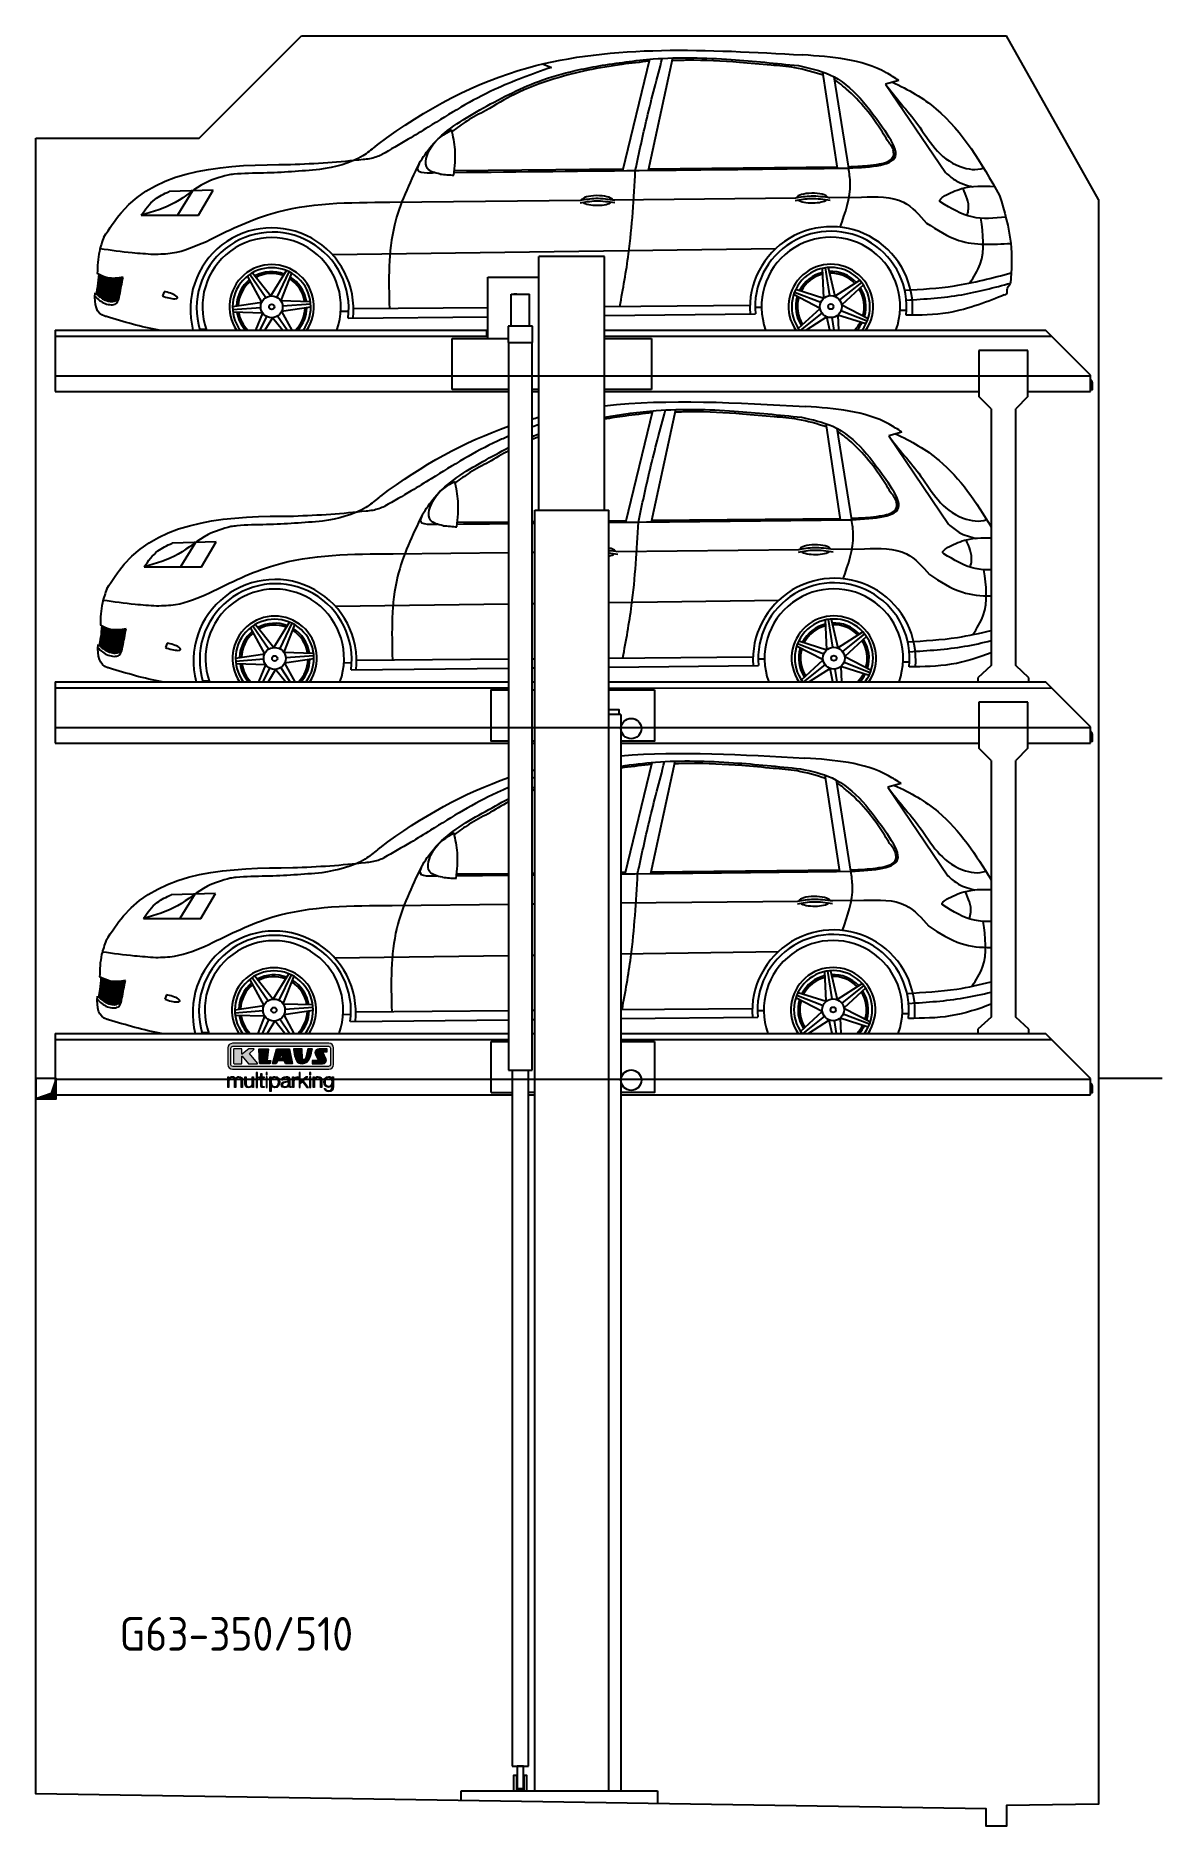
# Model space of a CAD drawing. Header units: millimetres. Extents: x 200 to 5711, y 92 to 8850.
import ezdxf

# ---------------------------------------------------------------- set-up
doc = ezdxf.new("R2010")
doc.units = ezdxf.units.MM
doc.linetypes.add('GEN3', pattern=[6.25, 5, -1.25])
for name, color, linetype in [('3', 6, 'GEN3'), ('breakthrough', 1, 'Continuous'), ('car', 10, 'Continuous'), ('Logo', 7, 'Continuous')]:
    doc.layers.add(name, color=color, linetype=linetype)
doc.styles.get("Standard").update_dxf_attribs({"font": 'ISOCP.SHX'})

msp = doc.modelspace()

# ---------------------------------------------------------------- texts
msp.add_text('G63-350/510', height=165).set_placement((609.8, 949.9))

# ---------------------------------------------------------------- blocks, each defined once
blk = doc.blocks.new('KLAUS')
at = {"layer": 'Logo'}
h = blk.add_hatch(color=8, dxfattribs=at)
h.dxf.hatch_style = 2
edge = h.paths.add_edge_path()
edge.add_spline(control_points=[(3.6, 29.1), (2.9, 29.1), (2.3, 28.5), (2.3, 27.8), (2.3, 27.8), (2.3, 16.1), (2.3, 16.1), (2.3, 15.4), (2.9, 14.8), (3.6, 14.8), (3.6, 14.8), (71.2, 14.8), (71.2, 14.8), (71.9, 14.8), (72.5, 15.4), (72.5, 16.1), (72.5, 16.1), (72.5, 27.8), (72.5, 27.8), (72.5, 28.5), (71.9, 29.1), (71.2, 29.1), (71.2, 29.1), (3.6, 29.1), (3.6, 29.1), (3.6, 29.1), (3.6, 29.1), (3.6, 29.1)], knot_values=[0, 0, 0, 0, 1, 1, 1, 2, 2, 2, 3, 3, 3, 4, 4, 4, 5, 5, 5, 6, 6, 6, 7, 7, 7, 8, 8, 8, 9, 9, 9, 9], degree=3, periodic=0)
edge = h.paths.add_edge_path()
edge.add_spline(control_points=[(3.4, 31.2), (3.4, 31.2), (71.5, 31.2), (71.5, 31.2), (73.3, 31.2), (74.7, 29.8), (74.7, 28), (74.7, 28), (74.7, 16.2), (74.7, 16.2), (74.7, 14.4), (73.3, 12.9), (71.5, 12.9), (71.5, 12.9), (3.4, 12.9), (3.4, 12.9), (1.6, 12.9), (0.1, 14.4), (0.1, 16.2), (0.1, 16.2), (0.1, 28), (0.1, 28), (0.1, 29.8), (1.6, 31.2), (3.4, 31.2), (3.4, 31.2), (3.4, 31.2), (3.4, 31.2)], knot_values=[0, 0, 0, 0, 1, 1, 1, 2, 2, 2, 3, 3, 3, 4, 4, 4, 5, 5, 5, 6, 6, 6, 7, 7, 7, 8, 8, 8, 9, 9, 9, 9], degree=3, periodic=0)
h = blk.add_hatch(color=8, dxfattribs=at)
h.dxf.hatch_style = 2
edge = h.paths.add_edge_path()
edge.add_spline(control_points=[(4.5, 27.3), (4.5, 27.3), (9.7, 27.3), (9.7, 27.3), (9.8, 27.3), (10, 27.2), (10, 27.1), (10, 27.1), (10, 23.7), (10, 23.7), (10, 23.7), (9.9, 23.6), (10, 23.6), (10.1, 23.5), (10.2, 23.6), (10.2, 23.6), (10.2, 23.6), (10.5, 23.7), (10.5, 23.7), (10.5, 23.7), (14.9, 27.3), (14.9, 27.3), (14.9, 27.3), (18.4, 27.3), (18.4, 27.3), (18.4, 27.3), (18.5, 27.3), (18.6, 27.2), (18.6, 27), (18.5, 26.9), (18.5, 26.9), (18.5, 26.9), (15.5, 24.1), (15.5, 24.1), (15.5, 24.1), (21.1, 17.1), (21.1, 17.1), (21.1, 17.1), (21.1, 16.9), (21.1, 16.9), (21.1, 16.8), (21, 16.8), (21, 16.8), (21, 16.8), (14.7, 16.8), (14.7, 16.8), (14.7, 16.8), (10.3, 22.2), (10.3, 22.2), (10.3, 22.2), (10.2, 22.2), (10.1, 22.2), (10, 22.2), (10, 22.1), (10, 22.1), (10, 22.1), (10, 17.1), (10, 17.1), (10, 16.9), (9.8, 16.8), (9.7, 16.8), (9.7, 16.8), (4.5, 16.8), (4.5, 16.8), (4.4, 16.8), (4.2, 16.9), (4.2, 17.1), (4.2, 17.1), (4.2, 27.1), (4.2, 27.1), (4.2, 27.2), (4.4, 27.3), (4.5, 27.3), (4.5, 27.3), (4.5, 27.3), (4.5, 27.3)], knot_values=[0, 0, 0, 0, 1, 1, 1, 2, 2, 2, 3, 3, 3, 4, 4, 4, 5, 5, 5, 6, 6, 6, 7, 7, 7, 8, 8, 8, 9, 9, 9, 10, 10, 10, 11, 11, 11, 12, 12, 12, 13, 13, 13, 14, 14, 14, 15, 15, 15, 16, 16, 16, 17, 17, 17, 18, 18, 18, 19, 19, 19, 20, 20, 20, 21, 21, 21, 22, 22, 22, 23, 23, 23, 24, 24, 24, 25, 25, 25, 25], degree=3, periodic=0)
h = blk.add_hatch(color=8, dxfattribs=at)
h.dxf.hatch_style = 2
h.paths.add_polyline_path([(22.4, 17.1), (22, 27.1), (22.2, 27.3), (28.5, 27.3), (28.9, 27), (28, 19.1), (30.3, 19.1), (30.4, 18.9), (30.1, 17), (29.5, 16.8), (22.6, 16.8)])
h = blk.add_hatch(color=8, dxfattribs=at)
h.paths.add_polyline_path([(36.5, 21), (38.9, 21), (37.9, 23.6)])
h.paths.add_polyline_path([(34.5, 27.3), (43.6, 27.3), (45.8, 16.9), (45.6, 16.8), (40.8, 16.8), (39.9, 18.9), (35.4, 18.9), (34.3, 16.8), (31.8, 16.8), (31.7, 17)])
h = blk.add_hatch(color=8, dxfattribs=at)
h.dxf.hatch_style = 2
edge = h.paths.add_edge_path()
edge.add_spline(control_points=[(52.7, 27.3), (52.7, 27.3), (52.9, 20.1), (52.9, 20.1), (53, 19.9), (53.2, 19.8), (53.4, 19.7), (53.9, 19.6), (54.4, 19.6), (54.6, 20), (55.2, 21.3), (56.3, 25.4), (56.6, 27.3), (56.6, 27.3), (59.8, 27.3), (59.8, 27.3), (58.8, 23.9), (58.6, 16.8), (52.6, 16.8), (48.7, 16.7), (48, 19.4), (47.3, 22.2), (46.9, 23.7), (46.5, 27.3), (46.5, 27.3), (46.5, 27.3), (52.7, 27.3), (52.7, 27.3), (52.7, 27.3), (52.7, 27.3), (52.7, 27.3)], knot_values=[0, 0, 0, 0, 1, 1, 1, 2, 2, 2, 3, 3, 3, 4, 4, 4, 5, 5, 5, 6, 6, 6, 7, 7, 7, 8, 8, 8, 9, 9, 9, 10, 10, 10, 10], degree=3, periodic=0)
h = blk.add_hatch(color=8, dxfattribs=at)
h.dxf.hatch_style = 2
edge = h.paths.add_edge_path()
edge.add_spline(control_points=[(64.5, 27.3), (64.5, 27.3), (70.3, 27.3), (70.3, 27.3), (70.3, 26.5), (70.3, 26), (70.3, 25.1), (70.3, 25.1), (67.3, 25.1), (67.3, 25.1), (67.2, 25), (67.2, 25.1), (67.2, 24.9), (67.2, 24.9), (69.7, 20.4), (69.7, 19.6), (69.7, 16.4), (67.2, 16.8), (65.9, 16.8), (65.9, 16.8), (59.6, 16.8), (59.6, 16.8), (59.6, 17.8), (59.6, 18.2), (59.6, 19.1), (59.6, 19.1), (63.8, 19.1), (63.8, 19.1), (63.8, 19.2), (63.8, 19.1), (63.8, 19.3), (63.8, 20.3), (61.6, 23.1), (61.6, 24.6), (61.6, 26.3), (62.8, 27.3), (64.5, 27.3), (64.5, 27.3), (64.5, 27.3), (64.5, 27.3)], knot_values=[0, 0, 0, 0, 1, 1, 1, 2, 2, 2, 3, 3, 3, 4, 4, 4, 5, 5, 5, 6, 6, 6, 7, 7, 7, 8, 8, 8, 9, 9, 9, 10, 10, 10, 11, 11, 11, 12, 12, 12, 13, 13, 13, 13], degree=3, periodic=0)
h = blk.add_hatch(color=30, dxfattribs=at)
h.dxf.hatch_style = 2
edge = h.paths.add_edge_path()
edge.add_spline(control_points=[(0, 0), (0, 0), (0.9, 0), (0.9, 0), (0.9, 0), (0.9, 4.2), (0.9, 4.2), (0.9, 5.8), (1.6, 7), (3.2, 7), (4.3, 7), (4.8, 6.1), (4.8, 5.1), (4.8, 5.1), (4.8, 0), (4.8, 0), (4.8, 0), (5.7, 0), (5.7, 0), (5.7, 0), (5.7, 4.3), (5.7, 4.3), (5.7, 5.7), (6.1, 7), (7.7, 7), (9, 7), (9.5, 6.3), (9.5, 5.1), (9.5, 5.1), (9.5, 0), (9.5, 0), (9.5, 0), (10.4, 0), (10.4, 0), (10.4, 0), (10.4, 5.1), (10.4, 5.1), (10.4, 6.9), (9.6, 7.8), (7.9, 7.8), (6.9, 7.8), (6, 7.3), (5.5, 6.3), (5.3, 7.3), (4.4, 7.8), (3.4, 7.8), (2.2, 7.8), (1.4, 7.2), (0.9, 6.3), (0.9, 6.3), (0.9, 6.3), (0.9, 6.3), (0.9, 6.3), (0.9, 7.6), (0.9, 7.6), (0.9, 7.6), (0, 7.6), (0, 7.6), (0, 7.6), (0, 0), (0, 0), (0, 0), (0, 0), (0, 0)], knot_values=[0, 0, 0, 0, 1, 1, 1, 2, 2, 2, 3, 3, 3, 4, 4, 4, 5, 5, 5, 6, 6, 6, 7, 7, 7, 8, 8, 8, 9, 9, 9, 10, 10, 10, 11, 11, 11, 12, 12, 12, 13, 13, 13, 14, 14, 14, 15, 15, 15, 16, 16, 16, 17, 17, 17, 18, 18, 18, 19, 19, 19, 20, 20, 20, 21, 21, 21, 21], degree=3, periodic=0)
h = blk.add_hatch(color=30, dxfattribs=at)
h.dxf.hatch_style = 2
edge = h.paths.add_edge_path()
edge.add_spline(control_points=[(18.3, 7.6), (18.3, 7.6), (17.4, 7.6), (17.4, 7.6), (17.4, 7.6), (17.4, 3.6), (17.4, 3.6), (17.4, 2), (16.7, 0.6), (15.1, 0.6), (13.7, 0.6), (13.1, 1.3), (13.1, 2.6), (13.1, 2.6), (13.1, 7.6), (13.1, 7.6), (13.1, 7.6), (12.2, 7.6), (12.2, 7.6), (12.2, 7.6), (12.2, 2.6), (12.2, 2.6), (12.2, 0.9), (12.9, -0.2), (14.8, -0.2), (16, -0.2), (17, 0.4), (17.4, 1.4), (17.4, 1.4), (17.5, 1.4), (17.5, 1.4), (17.5, 1.4), (17.5, 0), (17.5, 0), (17.5, 0), (18.3, 0), (18.3, 0), (18.3, 0), (18.3, 7.6), (18.3, 7.6), (18.3, 7.6), (18.3, 7.6), (18.3, 7.6)], knot_values=[0, 0, 0, 0, 1, 1, 1, 2, 2, 2, 3, 3, 3, 4, 4, 4, 5, 5, 5, 6, 6, 6, 7, 7, 7, 8, 8, 8, 9, 9, 9, 10, 10, 10, 11, 11, 11, 12, 12, 12, 13, 13, 13, 14, 14, 14, 14], degree=3, periodic=0)
h = blk.add_hatch(color=30, dxfattribs=at)
h.dxf.hatch_style = 2
h.paths.add_polyline_path([(20.1, 0), (21, 0), (21, 10.5), (20.1, 10.5)])
h = blk.add_hatch(color=30, dxfattribs=at)
h.dxf.hatch_style = 2
edge = h.paths.add_edge_path()
edge.add_spline(control_points=[(24.2, 9.8), (24.2, 9.8), (23.3, 9.8), (23.3, 9.8), (23.3, 9.8), (23.3, 7.6), (23.3, 7.6), (23.3, 7.6), (22, 7.6), (22, 7.6), (22, 7.6), (22, 6.8), (22, 6.8), (22, 6.8), (23.3, 6.8), (23.3, 6.8), (23.3, 6.8), (23.3, 1.6), (23.3, 1.6), (23.3, 0.3), (23.7, -0.1), (24.9, -0.1), (25.2, -0.1), (25.5, -0.1), (25.8, -0.1), (25.8, -0.1), (25.8, 0.7), (25.8, 0.7), (25.5, 0.7), (25.2, 0.7), (25, 0.7), (24.3, 0.7), (24.2, 1.1), (24.2, 1.7), (24.2, 1.7), (24.2, 6.8), (24.2, 6.8), (24.2, 6.8), (25.8, 6.8), (25.8, 6.8), (25.8, 6.8), (25.8, 7.6), (25.8, 7.6), (25.8, 7.6), (24.2, 7.6), (24.2, 7.6), (24.2, 7.6), (24.2, 9.8), (24.2, 9.8), (24.2, 9.8), (24.2, 9.8), (24.2, 9.8)], knot_values=[0, 0, 0, 0, 1, 1, 1, 2, 2, 2, 3, 3, 3, 4, 4, 4, 5, 5, 5, 6, 6, 6, 7, 7, 7, 8, 8, 8, 9, 9, 9, 10, 10, 10, 11, 11, 11, 12, 12, 12, 13, 13, 13, 14, 14, 14, 15, 15, 15, 16, 16, 16, 17, 17, 17, 17], degree=3, periodic=0)
h = blk.add_hatch(color=30, dxfattribs=at)
h.paths.add_polyline_path([(27.1, 0), (28, 0), (28, 7.6), (27.1, 7.6)])
h.paths.add_polyline_path([(27.1, 9), (28, 9), (28, 10.5), (27.1, 10.5)])
h = blk.add_hatch(color=30, dxfattribs=at)
edge = h.paths.add_edge_path()
edge.add_spline(control_points=[(35.8, 3.8), (35.8, 2.2), (35.1, 0.6), (33.4, 0.6), (31.4, 0.6), (30.7, 2.2), (30.7, 3.8), (30.7, 5.5), (31.3, 7), (33.4, 7), (35.1, 7), (35.8, 5.3), (35.8, 3.8), (35.8, 3.8), (35.8, 3.8), (35.8, 3.8)], knot_values=[0, 0, 0, 0, 1, 1, 1, 2, 2, 2, 3, 3, 3, 4, 4, 4, 5, 5, 5, 5], degree=3, periodic=0)
edge = h.paths.add_edge_path()
edge.add_spline(control_points=[(29.8, -2.8), (29.8, -2.8), (30.7, -2.8), (30.7, -2.8), (30.7, -2.8), (30.7, 1.4), (30.7, 1.4), (30.7, 1.4), (30.7, 1.4), (30.7, 1.4), (31.1, 0.4), (32.2, -0.2), (33.4, -0.2), (35.7, -0.2), (36.8, 1.6), (36.8, 3.8), (36.8, 5.9), (35.7, 7.8), (33.4, 7.8), (32.2, 7.8), (31.1, 7.1), (30.7, 6.1), (30.7, 6.1), (30.6, 6.1), (30.6, 6.1), (30.6, 6.1), (30.6, 7.6), (30.6, 7.6), (30.6, 7.6), (29.8, 7.6), (29.8, 7.6), (29.8, 7.6), (29.8, -2.8), (29.8, -2.8), (29.8, -2.8), (29.8, -2.8), (29.8, -2.8)], knot_values=[0, 0, 0, 0, 1, 1, 1, 2, 2, 2, 3, 3, 3, 4, 4, 4, 5, 5, 5, 6, 6, 6, 7, 7, 7, 8, 8, 8, 9, 9, 9, 10, 10, 10, 11, 11, 11, 12, 12, 12, 12], degree=3, periodic=0)
h = blk.add_hatch(color=30, dxfattribs=at)
edge = h.paths.add_edge_path()
edge.add_spline(control_points=[(43, 2.9), (43, 1.4), (41.8, 0.6), (40.4, 0.6), (39.5, 0.6), (38.7, 1.1), (38.7, 2), (38.7, 3.5), (40.7, 3.5), (42.2, 3.8), (42.5, 3.8), (42.9, 3.9), (43, 4.1), (43, 4.1), (43, 4.1), (43, 4.1), (43, 4.1), (43, 2.9), (43, 2.9), (43, 2.9), (43, 2.9), (43, 2.9)], knot_values=[0, 0, 0, 0, 1, 1, 1, 2, 2, 2, 3, 3, 3, 4, 4, 4, 5, 5, 5, 6, 6, 6, 7, 7, 7, 7], degree=3, periodic=0)
edge = h.paths.add_edge_path()
edge.add_spline(control_points=[(39, 5.2), (39.1, 6.5), (39.9, 7), (41.1, 7), (42.1, 7), (43, 6.7), (43, 5.4), (43, 4.6), (42.6, 4.5), (41.8, 4.4), (39.9, 4.2), (37.8, 4.1), (37.8, 2), (37.8, 0.5), (38.9, -0.2), (40.3, -0.2), (41.8, -0.2), (42.4, 0.3), (43.1, 1.3), (43.1, 1.3), (43.1, 1.3), (43.1, 1.3), (43.1, 0.5), (43.2, 0), (44.2, 0), (44.4, 0), (44.6, 0), (44.8, 0.1), (44.8, 0.1), (44.8, 0.8), (44.8, 0.8), (44.7, 0.8), (44.6, 0.8), (44.5, 0.8), (44.1, 0.8), (44, 1), (44, 1.3), (44, 1.3), (44, 5.3), (44, 5.3), (44, 7.4), (42.5, 7.8), (41.2, 7.8), (39.4, 7.8), (38.2, 7), (38.1, 5.2), (38.1, 5.2), (39, 5.2), (39, 5.2), (39, 5.2), (39, 5.2), (39, 5.2)], knot_values=[0, 0, 0, 0, 1, 1, 1, 2, 2, 2, 3, 3, 3, 4, 4, 4, 5, 5, 5, 6, 6, 6, 7, 7, 7, 8, 8, 8, 9, 9, 9, 10, 10, 10, 11, 11, 11, 12, 12, 12, 13, 13, 13, 14, 14, 14, 15, 15, 15, 16, 16, 16, 17, 17, 17, 17], degree=3, periodic=0)
h = blk.add_hatch(color=30, dxfattribs=at)
h.dxf.hatch_style = 2
edge = h.paths.add_edge_path()
edge.add_spline(control_points=[(45.8, 0), (45.8, 0), (46.7, 0), (46.7, 0), (46.7, 0), (46.7, 4), (46.7, 4), (46.7, 5.6), (47.9, 6.8), (49.5, 6.7), (49.5, 6.7), (49.5, 7.7), (49.5, 7.7), (48.2, 7.7), (47.1, 7), (46.7, 5.8), (46.7, 5.8), (46.6, 5.8), (46.6, 5.8), (46.6, 5.8), (46.6, 7.6), (46.6, 7.6), (46.6, 7.6), (45.8, 7.6), (45.8, 7.6), (45.8, 7.6), (45.8, 0), (45.8, 0), (45.8, 0), (45.8, 0), (45.8, 0)], knot_values=[0, 0, 0, 0, 1, 1, 1, 2, 2, 2, 3, 3, 3, 4, 4, 4, 5, 5, 5, 6, 6, 6, 7, 7, 7, 8, 8, 8, 9, 9, 9, 10, 10, 10, 10], degree=3, periodic=0)
h = blk.add_hatch(color=30, dxfattribs=at)
h.dxf.hatch_style = 2
h.paths.add_polyline_path([(50.4, 0), (51.3, 0), (51.3, 2.9), (52.8, 4.1), (55.8, 0), (57, 0), (53.5, 4.8), (56.7, 7.6), (55.5, 7.6), (51.3, 3.9), (51.3, 10.5), (50.4, 10.5)])
h = blk.add_hatch(color=30, dxfattribs=at)
h.paths.add_polyline_path([(57.7, 0), (58.7, 0), (58.7, 7.6), (57.7, 7.6)])
h.paths.add_polyline_path([(57.7, 9), (58.7, 9), (58.7, 10.5), (57.7, 10.5)])
h = blk.add_hatch(color=30, dxfattribs=at)
h.dxf.hatch_style = 2
edge = h.paths.add_edge_path()
edge.add_spline(control_points=[(60.4, 0), (60.4, 0), (61.3, 0), (61.3, 0), (61.3, 0), (61.3, 4.4), (61.3, 4.4), (61.4, 5.9), (62.2, 7), (63.7, 7), (65.2, 7), (65.6, 6), (65.6, 4.7), (65.6, 4.7), (65.6, 0), (65.6, 0), (65.6, 0), (66.5, 0), (66.5, 0), (66.5, 0), (66.5, 4.9), (66.5, 4.9), (66.5, 6.7), (65.9, 7.8), (63.8, 7.8), (62.7, 7.8), (61.7, 7.2), (61.4, 6.3), (61.4, 6.3), (61.3, 6.3), (61.3, 6.3), (61.3, 6.3), (61.3, 7.6), (61.3, 7.6), (61.3, 7.6), (60.4, 7.6), (60.4, 7.6), (60.4, 7.6), (60.4, 0), (60.4, 0), (60.4, 0), (60.4, 0), (60.4, 0)], knot_values=[0, 0, 0, 0, 1, 1, 1, 2, 2, 2, 3, 3, 3, 4, 4, 4, 5, 5, 5, 6, 6, 6, 7, 7, 7, 8, 8, 8, 9, 9, 9, 10, 10, 10, 11, 11, 11, 12, 12, 12, 13, 13, 13, 14, 14, 14, 14], degree=3, periodic=0)
h = blk.add_hatch(color=30, dxfattribs=at)
edge = h.paths.add_edge_path()
edge.add_spline(control_points=[(71.3, 0.9), (69.6, 0.9), (68.8, 2.3), (68.8, 3.9), (68.8, 5.4), (69.6, 7), (71.3, 7), (73.1, 7), (73.7, 5.3), (73.7, 3.9), (73.7, 2.3), (72.9, 0.9), (71.3, 0.9), (71.3, 0.9), (71.3, 0.9), (71.3, 0.9)], knot_values=[0, 0, 0, 0, 1, 1, 1, 2, 2, 2, 3, 3, 3, 4, 4, 4, 5, 5, 5, 5], degree=3, periodic=0)
edge = h.paths.add_edge_path()
edge.add_spline(control_points=[(74.7, 7.6), (74.7, 7.6), (73.7, 7.6), (73.7, 7.6), (73.7, 7.6), (73.7, 6.3), (73.7, 6.3), (73.7, 6.3), (73.7, 6.3), (73.7, 6.3), (73.4, 7.1), (72.4, 7.8), (71.3, 7.8), (69.1, 7.8), (67.9, 6), (67.9, 4), (67.9, 1.8), (68.9, 0.1), (71.3, 0.1), (72.4, 0.1), (73.3, 0.7), (73.7, 1.6), (73.7, 1.6), (73.7, 1.6), (73.7, 1.6), (73.7, 1.6), (73.7, 0.6), (73.7, 0.6), (73.7, -1.2), (73, -2.2), (71.3, -2.2), (70.3, -2.2), (69.3, -1.8), (69.1, -0.7), (69.1, -0.7), (68.2, -0.7), (68.2, -0.7), (68.3, -2.3), (69.8, -3), (71.3, -3), (73.8, -3), (74.7, -1.6), (74.7, 0.6), (74.7, 0.6), (74.7, 7.6), (74.7, 7.6), (74.7, 7.6), (74.7, 7.6), (74.7, 7.6)], knot_values=[0, 0, 0, 0, 1, 1, 1, 2, 2, 2, 3, 3, 3, 4, 4, 4, 5, 5, 5, 6, 6, 6, 7, 7, 7, 8, 8, 8, 9, 9, 9, 10, 10, 10, 11, 11, 11, 12, 12, 12, 13, 13, 13, 14, 14, 14, 15, 15, 15, 16, 16, 16, 16], degree=3, periodic=0)
at = {"layer": 'Logo', "lineweight": 0}
for points in [[(22.4, 17.1), (22, 27.1), (22.2, 27.3), (28.5, 27.3), (28.9, 27), (28, 19.1), (30.3, 19.1), (30.4, 18.9), (30.1, 17), (29.5, 16.8), (22.6, 16.8), (22.4, 17.1), (22.4, 17.1)], [(34.5, 27.3), (43.6, 27.3), (45.8, 16.9), (45.6, 16.8), (40.8, 16.8), (39.9, 18.9), (35.4, 18.9), (34.3, 16.8), (31.8, 16.8), (31.7, 17), (34.5, 27.3), (34.5, 27.3)], [(36.5, 21), (38.9, 21), (37.9, 23.6), (36.5, 21), (36.5, 21)], [(20.1, 0), (21, 0), (21, 10.5), (20.1, 10.5), (20.1, 0), (20.1, 0)], [(27.1, 9), (28, 9), (28, 10.5), (27.1, 10.5), (27.1, 9), (27.1, 9)], [(27.1, 0), (28, 0), (28, 7.6), (27.1, 7.6), (27.1, 0), (27.1, 0)], [(50.4, 0), (51.3, 0), (51.3, 2.9), (52.8, 4.1), (55.8, 0), (57, 0), (53.5, 4.8), (56.7, 7.6), (55.5, 7.6), (51.3, 3.9), (51.3, 10.5), (50.4, 10.5), (50.4, 0), (50.4, 0)], [(57.7, 9), (58.7, 9), (58.7, 10.5), (57.7, 10.5), (57.7, 9), (57.7, 9)], [(57.7, 0), (58.7, 0), (58.7, 7.6), (57.7, 7.6), (57.7, 0), (57.7, 0)]]:
    blk.add_lwpolyline(points, dxfattribs=at)
for points, knots in [([(3.4, 31.2), (3.4, 31.2), (71.5, 31.2), (71.5, 31.2), (73.3, 31.2), (74.7, 29.8), (74.7, 28), (74.7, 28), (74.7, 16.2), (74.7, 16.2), (74.7, 14.4), (73.3, 12.9), (71.5, 12.9), (71.5, 12.9), (3.4, 12.9), (3.4, 12.9), (1.6, 12.9), (0.1, 14.4), (0.1, 16.2), (0.1, 16.2), (0.1, 28), (0.1, 28), (0.1, 29.8), (1.6, 31.2), (3.4, 31.2), (3.4, 31.2), (3.4, 31.2), (3.4, 31.2)], [0, 0, 0, 0, 1, 1, 1, 2, 2, 2, 3, 3, 3, 4, 4, 4, 5, 5, 5, 6, 6, 6, 7, 7, 7, 8, 8, 8, 9, 9, 9, 9]), ([(3.6, 29.1), (2.9, 29.1), (2.3, 28.5), (2.3, 27.8), (2.3, 27.8), (2.3, 16.1), (2.3, 16.1), (2.3, 15.4), (2.9, 14.8), (3.6, 14.8), (3.6, 14.8), (71.2, 14.8), (71.2, 14.8), (71.9, 14.8), (72.5, 15.4), (72.5, 16.1), (72.5, 16.1), (72.5, 27.8), (72.5, 27.8), (72.5, 28.5), (71.9, 29.1), (71.2, 29.1), (71.2, 29.1), (3.6, 29.1), (3.6, 29.1), (3.6, 29.1), (3.6, 29.1), (3.6, 29.1)], [0, 0, 0, 0, 1, 1, 1, 2, 2, 2, 3, 3, 3, 4, 4, 4, 5, 5, 5, 6, 6, 6, 7, 7, 7, 8, 8, 8, 9, 9, 9, 9]), ([(4.5, 27.3), (4.5, 27.3), (9.7, 27.3), (9.7, 27.3), (9.8, 27.3), (10, 27.2), (10, 27.1), (10, 27.1), (10, 23.7), (10, 23.7), (10, 23.7), (9.9, 23.6), (10, 23.6), (10.1, 23.5), (10.2, 23.6), (10.2, 23.6), (10.2, 23.6), (10.5, 23.7), (10.5, 23.7), (10.5, 23.7), (14.9, 27.3), (14.9, 27.3), (14.9, 27.3), (18.4, 27.3), (18.4, 27.3), (18.4, 27.3), (18.5, 27.3), (18.6, 27.2), (18.6, 27), (18.5, 26.9), (18.5, 26.9), (18.5, 26.9), (15.5, 24.1), (15.5, 24.1), (15.5, 24.1), (21.1, 17.1), (21.1, 17.1), (21.1, 17.1), (21.1, 16.9), (21.1, 16.9), (21.1, 16.8), (21, 16.8), (21, 16.8), (21, 16.8), (14.7, 16.8), (14.7, 16.8), (14.7, 16.8), (10.3, 22.2), (10.3, 22.2), (10.3, 22.2), (10.2, 22.2), (10.1, 22.2), (10, 22.2), (10, 22.1), (10, 22.1), (10, 22.1), (10, 17.1), (10, 17.1), (10, 16.9), (9.8, 16.8), (9.7, 16.8), (9.7, 16.8), (4.5, 16.8), (4.5, 16.8), (4.4, 16.8), (4.2, 16.9), (4.2, 17.1), (4.2, 17.1), (4.2, 27.1), (4.2, 27.1), (4.2, 27.2), (4.4, 27.3), (4.5, 27.3), (4.5, 27.3), (4.5, 27.3), (4.5, 27.3)], [0, 0, 0, 0, 1, 1, 1, 2, 2, 2, 3, 3, 3, 4, 4, 4, 5, 5, 5, 6, 6, 6, 7, 7, 7, 8, 8, 8, 9, 9, 9, 10, 10, 10, 11, 11, 11, 12, 12, 12, 13, 13, 13, 14, 14, 14, 15, 15, 15, 16, 16, 16, 17, 17, 17, 18, 18, 18, 19, 19, 19, 20, 20, 20, 21, 21, 21, 22, 22, 22, 23, 23, 23, 24, 24, 24, 25, 25, 25, 25]), ([(52.7, 27.3), (52.7, 27.3), (52.9, 20.1), (52.9, 20.1), (53, 19.9), (53.2, 19.8), (53.4, 19.7), (53.9, 19.6), (54.4, 19.6), (54.6, 20), (55.2, 21.3), (56.3, 25.4), (56.6, 27.3), (56.6, 27.3), (59.8, 27.3), (59.8, 27.3), (58.8, 23.9), (58.6, 16.8), (52.6, 16.8), (48.7, 16.7), (48, 19.4), (47.3, 22.2), (46.9, 23.7), (46.5, 27.3), (46.5, 27.3), (46.5, 27.3), (52.7, 27.3), (52.7, 27.3), (52.7, 27.3), (52.7, 27.3), (52.7, 27.3)], [0, 0, 0, 0, 1, 1, 1, 2, 2, 2, 3, 3, 3, 4, 4, 4, 5, 5, 5, 6, 6, 6, 7, 7, 7, 8, 8, 8, 9, 9, 9, 10, 10, 10, 10]), ([(64.5, 27.3), (64.5, 27.3), (70.3, 27.3), (70.3, 27.3), (70.3, 26.5), (70.3, 26), (70.3, 25.1), (70.3, 25.1), (67.3, 25.1), (67.3, 25.1), (67.2, 25), (67.2, 25.1), (67.2, 24.9), (67.2, 24.9), (69.7, 20.4), (69.7, 19.6), (69.7, 16.4), (67.2, 16.8), (65.9, 16.8), (65.9, 16.8), (59.6, 16.8), (59.6, 16.8), (59.6, 17.8), (59.6, 18.2), (59.6, 19.1), (59.6, 19.1), (63.8, 19.1), (63.8, 19.1), (63.8, 19.2), (63.8, 19.1), (63.8, 19.3), (63.8, 20.3), (61.6, 23.1), (61.6, 24.6), (61.6, 26.3), (62.8, 27.3), (64.5, 27.3), (64.5, 27.3), (64.5, 27.3), (64.5, 27.3)], [0, 0, 0, 0, 1, 1, 1, 2, 2, 2, 3, 3, 3, 4, 4, 4, 5, 5, 5, 6, 6, 6, 7, 7, 7, 8, 8, 8, 9, 9, 9, 10, 10, 10, 11, 11, 11, 12, 12, 12, 13, 13, 13, 13]), ([(0, 0), (0, 0), (0.9, 0), (0.9, 0), (0.9, 0), (0.9, 4.2), (0.9, 4.2), (0.9, 5.8), (1.6, 7), (3.2, 7), (4.3, 7), (4.8, 6.1), (4.8, 5.1), (4.8, 5.1), (4.8, 0), (4.8, 0), (4.8, 0), (5.7, 0), (5.7, 0), (5.7, 0), (5.7, 4.3), (5.7, 4.3), (5.7, 5.7), (6.1, 7), (7.7, 7), (9, 7), (9.5, 6.3), (9.5, 5.1), (9.5, 5.1), (9.5, 0), (9.5, 0), (9.5, 0), (10.4, 0), (10.4, 0), (10.4, 0), (10.4, 5.1), (10.4, 5.1), (10.4, 6.9), (9.6, 7.8), (7.9, 7.8), (6.9, 7.8), (6, 7.3), (5.5, 6.3), (5.3, 7.3), (4.4, 7.8), (3.4, 7.8), (2.2, 7.8), (1.4, 7.2), (0.9, 6.3), (0.9, 6.3), (0.9, 6.3), (0.9, 6.3), (0.9, 6.3), (0.9, 7.6), (0.9, 7.6), (0.9, 7.6), (0, 7.6), (0, 7.6), (0, 7.6), (0, 0), (0, 0), (0, 0), (0, 0), (0, 0)], [0, 0, 0, 0, 1, 1, 1, 2, 2, 2, 3, 3, 3, 4, 4, 4, 5, 5, 5, 6, 6, 6, 7, 7, 7, 8, 8, 8, 9, 9, 9, 10, 10, 10, 11, 11, 11, 12, 12, 12, 13, 13, 13, 14, 14, 14, 15, 15, 15, 16, 16, 16, 17, 17, 17, 18, 18, 18, 19, 19, 19, 20, 20, 20, 21, 21, 21, 21]), ([(18.3, 7.6), (18.3, 7.6), (17.4, 7.6), (17.4, 7.6), (17.4, 7.6), (17.4, 3.6), (17.4, 3.6), (17.4, 2), (16.7, 0.6), (15.1, 0.6), (13.7, 0.6), (13.1, 1.3), (13.1, 2.6), (13.1, 2.6), (13.1, 7.6), (13.1, 7.6), (13.1, 7.6), (12.2, 7.6), (12.2, 7.6), (12.2, 7.6), (12.2, 2.6), (12.2, 2.6), (12.2, 0.9), (12.9, -0.2), (14.8, -0.2), (16, -0.2), (17, 0.4), (17.4, 1.4), (17.4, 1.4), (17.5, 1.4), (17.5, 1.4), (17.5, 1.4), (17.5, 0), (17.5, 0), (17.5, 0), (18.3, 0), (18.3, 0), (18.3, 0), (18.3, 7.6), (18.3, 7.6), (18.3, 7.6), (18.3, 7.6), (18.3, 7.6)], [0, 0, 0, 0, 1, 1, 1, 2, 2, 2, 3, 3, 3, 4, 4, 4, 5, 5, 5, 6, 6, 6, 7, 7, 7, 8, 8, 8, 9, 9, 9, 10, 10, 10, 11, 11, 11, 12, 12, 12, 13, 13, 13, 14, 14, 14, 14]), ([(24.2, 9.8), (24.2, 9.8), (23.3, 9.8), (23.3, 9.8), (23.3, 9.8), (23.3, 7.6), (23.3, 7.6), (23.3, 7.6), (22, 7.6), (22, 7.6), (22, 7.6), (22, 6.8), (22, 6.8), (22, 6.8), (23.3, 6.8), (23.3, 6.8), (23.3, 6.8), (23.3, 1.6), (23.3, 1.6), (23.3, 0.3), (23.7, -0.1), (24.9, -0.1), (25.2, -0.1), (25.5, -0.1), (25.8, -0.1), (25.8, -0.1), (25.8, 0.7), (25.8, 0.7), (25.5, 0.7), (25.2, 0.7), (25, 0.7), (24.3, 0.7), (24.2, 1.1), (24.2, 1.7), (24.2, 1.7), (24.2, 6.8), (24.2, 6.8), (24.2, 6.8), (25.8, 6.8), (25.8, 6.8), (25.8, 6.8), (25.8, 7.6), (25.8, 7.6), (25.8, 7.6), (24.2, 7.6), (24.2, 7.6), (24.2, 7.6), (24.2, 9.8), (24.2, 9.8), (24.2, 9.8), (24.2, 9.8), (24.2, 9.8)], [0, 0, 0, 0, 1, 1, 1, 2, 2, 2, 3, 3, 3, 4, 4, 4, 5, 5, 5, 6, 6, 6, 7, 7, 7, 8, 8, 8, 9, 9, 9, 10, 10, 10, 11, 11, 11, 12, 12, 12, 13, 13, 13, 14, 14, 14, 15, 15, 15, 16, 16, 16, 17, 17, 17, 17]), ([(29.8, -2.8), (29.8, -2.8), (30.7, -2.8), (30.7, -2.8), (30.7, -2.8), (30.7, 1.4), (30.7, 1.4), (30.7, 1.4), (30.7, 1.4), (30.7, 1.4), (31.1, 0.4), (32.2, -0.2), (33.4, -0.2), (35.7, -0.2), (36.8, 1.6), (36.8, 3.8), (36.8, 5.9), (35.7, 7.8), (33.4, 7.8), (32.2, 7.8), (31.1, 7.1), (30.7, 6.1), (30.7, 6.1), (30.6, 6.1), (30.6, 6.1), (30.6, 6.1), (30.6, 7.6), (30.6, 7.6), (30.6, 7.6), (29.8, 7.6), (29.8, 7.6), (29.8, 7.6), (29.8, -2.8), (29.8, -2.8), (29.8, -2.8), (29.8, -2.8), (29.8, -2.8)], [0, 0, 0, 0, 1, 1, 1, 2, 2, 2, 3, 3, 3, 4, 4, 4, 5, 5, 5, 6, 6, 6, 7, 7, 7, 8, 8, 8, 9, 9, 9, 10, 10, 10, 11, 11, 11, 12, 12, 12, 12]), ([(35.8, 3.8), (35.8, 2.2), (35.1, 0.6), (33.4, 0.6), (31.4, 0.6), (30.7, 2.2), (30.7, 3.8), (30.7, 5.5), (31.3, 7), (33.4, 7), (35.1, 7), (35.8, 5.3), (35.8, 3.8), (35.8, 3.8), (35.8, 3.8), (35.8, 3.8)], [0, 0, 0, 0, 1, 1, 1, 2, 2, 2, 3, 3, 3, 4, 4, 4, 5, 5, 5, 5]), ([(39, 5.2), (39.1, 6.5), (39.9, 7), (41.1, 7), (42.1, 7), (43, 6.7), (43, 5.4), (43, 4.6), (42.6, 4.5), (41.8, 4.4), (39.9, 4.2), (37.8, 4.1), (37.8, 2), (37.8, 0.5), (38.9, -0.2), (40.3, -0.2), (41.8, -0.2), (42.4, 0.3), (43.1, 1.3), (43.1, 1.3), (43.1, 1.3), (43.1, 1.3), (43.1, 0.5), (43.2, 0), (44.2, 0), (44.4, 0), (44.6, 0), (44.8, 0.1), (44.8, 0.1), (44.8, 0.8), (44.8, 0.8), (44.7, 0.8), (44.6, 0.8), (44.5, 0.8), (44.1, 0.8), (44, 1), (44, 1.3), (44, 1.3), (44, 5.3), (44, 5.3), (44, 7.4), (42.5, 7.8), (41.2, 7.8), (39.4, 7.8), (38.2, 7), (38.1, 5.2), (38.1, 5.2), (39, 5.2), (39, 5.2), (39, 5.2), (39, 5.2), (39, 5.2)], [0, 0, 0, 0, 1, 1, 1, 2, 2, 2, 3, 3, 3, 4, 4, 4, 5, 5, 5, 6, 6, 6, 7, 7, 7, 8, 8, 8, 9, 9, 9, 10, 10, 10, 11, 11, 11, 12, 12, 12, 13, 13, 13, 14, 14, 14, 15, 15, 15, 16, 16, 16, 17, 17, 17, 17]), ([(43, 2.9), (43, 1.4), (41.8, 0.6), (40.4, 0.6), (39.5, 0.6), (38.7, 1.1), (38.7, 2), (38.7, 3.5), (40.7, 3.5), (42.2, 3.8), (42.5, 3.8), (42.9, 3.9), (43, 4.1), (43, 4.1), (43, 4.1), (43, 4.1), (43, 4.1), (43, 2.9), (43, 2.9), (43, 2.9), (43, 2.9), (43, 2.9)], [0, 0, 0, 0, 1, 1, 1, 2, 2, 2, 3, 3, 3, 4, 4, 4, 5, 5, 5, 6, 6, 6, 7, 7, 7, 7]), ([(45.8, 0), (45.8, 0), (46.7, 0), (46.7, 0), (46.7, 0), (46.7, 4), (46.7, 4), (46.7, 5.6), (47.9, 6.8), (49.5, 6.7), (49.5, 6.7), (49.5, 7.7), (49.5, 7.7), (48.2, 7.7), (47.1, 7), (46.7, 5.8), (46.7, 5.8), (46.6, 5.8), (46.6, 5.8), (46.6, 5.8), (46.6, 7.6), (46.6, 7.6), (46.6, 7.6), (45.8, 7.6), (45.8, 7.6), (45.8, 7.6), (45.8, 0), (45.8, 0), (45.8, 0), (45.8, 0), (45.8, 0)], [0, 0, 0, 0, 1, 1, 1, 2, 2, 2, 3, 3, 3, 4, 4, 4, 5, 5, 5, 6, 6, 6, 7, 7, 7, 8, 8, 8, 9, 9, 9, 10, 10, 10, 10]), ([(60.4, 0), (60.4, 0), (61.3, 0), (61.3, 0), (61.3, 0), (61.3, 4.4), (61.3, 4.4), (61.4, 5.9), (62.2, 7), (63.7, 7), (65.2, 7), (65.6, 6), (65.6, 4.7), (65.6, 4.7), (65.6, 0), (65.6, 0), (65.6, 0), (66.5, 0), (66.5, 0), (66.5, 0), (66.5, 4.9), (66.5, 4.9), (66.5, 6.7), (65.9, 7.8), (63.8, 7.8), (62.7, 7.8), (61.7, 7.2), (61.4, 6.3), (61.4, 6.3), (61.3, 6.3), (61.3, 6.3), (61.3, 6.3), (61.3, 7.6), (61.3, 7.6), (61.3, 7.6), (60.4, 7.6), (60.4, 7.6), (60.4, 7.6), (60.4, 0), (60.4, 0), (60.4, 0), (60.4, 0), (60.4, 0)], [0, 0, 0, 0, 1, 1, 1, 2, 2, 2, 3, 3, 3, 4, 4, 4, 5, 5, 5, 6, 6, 6, 7, 7, 7, 8, 8, 8, 9, 9, 9, 10, 10, 10, 11, 11, 11, 12, 12, 12, 13, 13, 13, 14, 14, 14, 14]), ([(74.7, 7.6), (74.7, 7.6), (73.7, 7.6), (73.7, 7.6), (73.7, 7.6), (73.7, 6.3), (73.7, 6.3), (73.7, 6.3), (73.7, 6.3), (73.7, 6.3), (73.4, 7.1), (72.4, 7.8), (71.3, 7.8), (69.1, 7.8), (67.9, 6), (67.9, 4), (67.9, 1.8), (68.9, 0.1), (71.3, 0.1), (72.4, 0.1), (73.3, 0.7), (73.7, 1.6), (73.7, 1.6), (73.7, 1.6), (73.7, 1.6), (73.7, 1.6), (73.7, 0.6), (73.7, 0.6), (73.7, -1.2), (73, -2.2), (71.3, -2.2), (70.3, -2.2), (69.3, -1.8), (69.1, -0.7), (69.1, -0.7), (68.2, -0.7), (68.2, -0.7), (68.3, -2.3), (69.8, -3), (71.3, -3), (73.8, -3), (74.7, -1.6), (74.7, 0.6), (74.7, 0.6), (74.7, 7.6), (74.7, 7.6), (74.7, 7.6), (74.7, 7.6), (74.7, 7.6)], [0, 0, 0, 0, 1, 1, 1, 2, 2, 2, 3, 3, 3, 4, 4, 4, 5, 5, 5, 6, 6, 6, 7, 7, 7, 8, 8, 8, 9, 9, 9, 10, 10, 10, 11, 11, 11, 12, 12, 12, 13, 13, 13, 14, 14, 14, 15, 15, 15, 16, 16, 16, 16]), ([(71.3, 0.9), (69.6, 0.9), (68.8, 2.3), (68.8, 3.9), (68.8, 5.4), (69.6, 7), (71.3, 7), (73.1, 7), (73.7, 5.3), (73.7, 3.9), (73.7, 2.3), (72.9, 0.9), (71.3, 0.9), (71.3, 0.9), (71.3, 0.9), (71.3, 0.9)], [0, 0, 0, 0, 1, 1, 1, 2, 2, 2, 3, 3, 3, 4, 4, 4, 5, 5, 5, 5])]:
    blk.add_open_spline(points, degree=3, knots=knots, dxfattribs=at)

# ---------------------------------------------------------------- linework, layer by layer
for p, q in [((1000, 8350), (1500, 8850)), ((5400, 8050), (4950, 8850)), ((200, 8350), (1000, 8350)), ((2982, 7770), (2662, 7770)), ((2412, 7670), (2662, 7670)), ((2412, 7370), (2412, 7670)), ((2526, 7585.4), (2616, 7585.4)), ((2526, 7430), (2526, 7585.4)), ((2553.5, 7585.4), (2538.5, 7585.4)), ((2616, 7430), (2616, 7585.4)), ((295, 7410), (2412, 7410)), ((295, 7410), (295, 7110)), ((2237.5, 7120), (2237.5, 7370)), ((2237.5, 7370), (2511, 7370)), ((2406, 7380), (2406, 7410)), ((2631, 7430), (2511, 7430)), ((2511, 7430), (2511, 7351)), ((2631, 7351), (2631, 7430)), ((2982, 7410), (5140, 7410)), ((2982, 7370), (3212.5, 7370)), ((3212.5, 7370), (3212.5, 7120)), ((5360, 7190), (5140, 7410)), ((2511, 7351), (2512, 7350)), ((2512, 7350), (2630, 7350)), ((2513.5, 7350), (2513.5, 3790)), ((2628.5, 3790), (2628.5, 7350)), ((2630, 7350), (2631, 7351)), ((4814.5, 7310), (4814.5, 7085)), ((5054.5, 7310), (4814.5, 7310)), ((5054.5, 7085), (5054.5, 7310)), ((5360, 7110), (5360, 7190)), ((295, 7110), (2513.5, 7110)), ((2513.5, 7120), (2237.5, 7120)), ((2662, 7120), (2628.5, 7120)), ((2628.5, 7110), (2662, 7110)), ((3212.5, 7120), (2982, 7120)), ((2982, 7110), (4814.5, 7110)), ((5054.5, 7110), (5360, 7110)), ((5360, 7157.7), (5360, 7150)), ((4874.5, 7025), (4814.5, 7085)), ((4874.5, 7025), (4874.5, 6303.1)), ((5054.5, 7085), (4994.5, 7025)), ((4994.5, 6311.3), (4994.5, 7025)), ((2641, 265), (2641, 6530)), ((2641, 6530), (3003, 6530)), ((3003, 265), (3003, 6530)), ((4994.5, 5770), (4994.5, 6311.3)), ((4874.5, 6303.1), (4874.5, 5770)), ((4874.5, 5770), (4809.5, 5710)), ((4809.5, 5710), (4809.5, 5690)), ((5059.5, 5710), (4994.5, 5770)), ((5059.5, 5690), (5059.5, 5710)), ((295, 5690), (2513.5, 5690)), ((295, 5690), (295, 5390)), ((2628.5, 5690), (2641, 5690)), ((3003, 5690), (5140, 5690)), ((5360, 5470), (5140, 5690)), ((3063, 5530), (3053, 5530)), ((3063, 5530), (3063, 265)), ((4814.5, 5590), (4814.5, 5365)), ((5054.5, 5590), (4814.5, 5590)), ((5054.5, 5365), (5054.5, 5590)), ((5360, 5390), (5360, 5470)), ((5360, 5437.7), (5360, 5430)), ((295, 5390), (2513.5, 5390)), ((2628.5, 5390), (2641, 5390)), ((3063, 5390), (4814.5, 5390)), ((4874.5, 5305), (4814.5, 5365)), ((5054.5, 5365), (4994.5, 5305)), ((5054.5, 5390), (5360, 5390)), ((4874.5, 5305), (4874.5, 4050)), ((4994.5, 4050), (4994.5, 5305)), ((4874.5, 4050), (4809.5, 3990)), ((5059.5, 3990), (4994.5, 4050)), ((295, 3970), (2513.5, 3970)), ((295, 3970), (295, 3670)), ((2628.5, 3970), (2641, 3970)), ((3063, 3970), (5140, 3970)), ((4809.5, 3990), (4809.5, 3970)), ((5059.5, 3970), (5059.5, 3990)), ((5360, 3750), (5140, 3970)), ((2427.5, 3930), (2513.5, 3930)), ((2427.5, 3680), (2427.5, 3930)), ((2513.5, 3790), (2628.5, 3790)), ((2531, 3790), (2531, 385)), ((2611, 385), (2611, 3790)), ((200, 3750), (200, 3750)), ((2427.5, 3680), (2531, 3680)), ((2641, 3680), (2611, 3680)), ((5360, 3670), (5360, 3750)), ((5360, 3717.7), (5360, 3710)), ((5400, 3750), (5400, 3750)), ((295, 3670), (2531, 3670)), ((2611, 3670), (2641, 3670)), ((3063, 3670), (5360, 3670)), ((2531, 385), (2611, 385)), ((2282, 265), (3242, 265)), ((2282, 217.3), (2282, 265)), ((2556, 275), (2586, 275)), ((3242, 265), (3242, 202.2))]:
    msp.add_line(p, q)
for points in [[(1500, 8850), (4950, 8850)], [(5711.2, 3750), (5400, 3750), (5400, 200), (4950, 192.9), (4950, 91.6), (4850, 91.6), (4850, 177), (200, 250), (200, 8350)], [(5400, 8050), (5400, 3750)], [(2662, 6530), (2662, 7770)], [(2982, 6530), (2982, 7770)], [(295, 7380), (2135.5, 7380), (2406, 7380)], [(2616, 7430), (2526, 7430)], [(2982, 7380), (5170, 7380)], [(295, 5660), (2136, 5660), (2513.5, 5660)], [(2513.5, 5400), (2427.5, 5400), (2427.5, 5650), (2513.5, 5650)], [(2628.5, 5650), (2641, 5650)], [(3003, 5659.5), (5170, 5660)], [(3003, 5650), (3227.5, 5650)], [(3227.5, 5650), (3227.5, 5400), (3063, 5400)], [(2641, 5400), (2628.5, 5400)], [(295, 3940), (2136, 3940), (2513.5, 3940)], [(3063, 3939.5), (5170, 3940)], [(3063, 3930), (3227.5, 3930)], [(3227.5, 3930), (3227.5, 3680), (3063, 3680)], [(2586, 385), (2556, 385), (2556, 275)], [(2586, 275), (2586, 385)], [(2586, 275), (2556, 275)]]:
    msp.add_lwpolyline(points)
for points in [[(5360, 7157.7, -0.182676), (5362, 7152.4), (5362, 7120), (5370, 7120), (5370, 7152.4, 0.305615), (5360, 7167.3)], [(5360, 5437.7, -0.182676), (5362, 5432.4), (5362, 5400), (5370, 5400), (5370, 5432.4, 0.305615), (5360, 5447.3)], [(5360, 3717.7, -0.182676), (5362, 3712.4), (5362, 3680), (5370, 3680), (5370, 3712.4, 0.305615), (5360, 3727.3)]]:
    msp.add_lwpolyline(points, format="xyb")
for points in [[(3003, 5530), (3003, 5555), (3053, 5555), (3053, 5530)], [(2553, 265), (2553, 340), (2538, 340), (2538, 265)], [(2603, 265), (2603, 340), (2588, 340), (2588, 265)]]:
    msp.add_lwpolyline(points, close=True)
for centre in [(3112.9, 5461), (3112.9, 3741)]:
    msp.add_circle(centre, 49.9)
at = {"layer": '3'}
for p, q in [((5360, 7185), (295, 7185)), ((5360, 5465), (295, 5465)), ((5360, 3745), (295, 3745))]:
    msp.add_line(p, q, dxfattribs=at)
at = {"layer": 'breakthrough'}
for p, q in [((300, 3750), (274.5, 3675.5)), ((274.5, 3675.5), (200, 3650))]:
    msp.add_line(p, q, dxfattribs=at)
msp.add_lwpolyline([(200, 3650), (300, 3650), (300, 3750), (200, 3750)], close=True, dxfattribs=at)
for points in [[(300, 3650), (300, 3750), (274.5, 3675.5)], [(200, 3650), (300, 3650), (274.5, 3675.5)]]:
    msp.add_solid(points, dxfattribs=at)
at = {"layer": 'car'}
for p, q in [((2679.1, 8712.1), (2722.6, 8695.7)), ((3072.4, 8190.6), (3204.6, 8735.4)), ((3197.7, 8192), (3317.4, 8741.7)), ((4122.9, 8202.2), (4051.6, 8672.8)), ((4177.2, 8202.7), (4106.5, 8648.5)), ((4122.7, 8625.2), (4108.4, 8636.2)), ((4422.5, 8631.7), (4358.1, 8613.8)), ((4358.1, 8613.8), (4650.9, 8180.7)), ((2247.9, 8190.3), (3074.3, 8198.7)), ((3199.5, 8200), (4121.8, 8209.3)), ((1067.5, 8094.6), (851.8, 8087.8)), ((967.2, 8091.5), (893.9, 7972.2)), ((996.4, 7972), (1067.5, 8094.6)), ((4079.2, 8059.3), (4239.9, 8061)), ((716.2, 7972.5), (996.4, 7972)), ((1932.9, 8035.8), (2867.8, 8046)), ((3025, 8047.7), (3919.5, 8057.5)), ((1650.9, 7779.7), (3821.3, 7809.8)), ((4056, 7567), (4049.2, 7712.6)), ((4062.7, 7715), (4083.2, 7578.7)), ((4077.3, 7716.5), (4109, 7575.7)), ((1305.5, 7546.8), (1236.3, 7675.1)), ((1247.4, 7683.2), (1325, 7569.2)), ((1259.9, 7690.9), (1349.5, 7577.6)), ((1349.5, 7577.6), (1426, 7701.6)), ((1438.5, 7696), (1378.6, 7571.9)), ((1451.4, 7689.1), (1398.1, 7554.9)), ((4109, 7575.7), (4231.7, 7654.3)), ((4240.5, 7643.9), (4132.7, 7557.9)), ((4249.1, 7632), (4143, 7534.1)), ((827.4, 7598.3), (819.8, 7578)), ((1162.6, 7525.9), (1305.5, 7546.8)), ((1398.1, 7554.9), (1543.8, 7550.6)), ((1545.2, 7537), (1407.8, 7526.8)), ((4037, 7516.7), (3907.5, 7583.7)), ((3912.2, 7596.5), (4040.5, 7546.2)), ((3918.1, 7609.9), (4056, 7567)), ((4143, 7534.1), (4272.5, 7467.2)), ((1163, 7511.2), (1300.5, 7521.4)), ((1310.1, 7493.3), (1164.4, 7497.6)), ((1277, 7410), (1310.1, 7493.3)), ((1297.6, 7410), (1329.7, 7476.3)), ((1358.8, 7470.6), (1321.4, 7410)), ((1406.7, 7410), (1358.8, 7470.6)), ((1430.2, 7410), (1383.3, 7479)), ((1545.6, 7522.3), (1402.8, 7501.4)), ((1402.8, 7501.4), (1452, 7410)), ((1692.6, 7503.5), (1730.7, 7503.1)), ((1727.7, 7468.1), (2412, 7475.5)), ((1754.6, 7515.3), (2412, 7521)), ((2982, 7525.9), (3694.1, 7532.1)), ((2982, 7481.7), (3720.9, 7489.7)), ((3719.4, 7522.6), (3750.8, 7522.3)), ((3930.9, 7418.8), (4037, 7516.7)), ((3943.3, 7410), (4047.2, 7492.9)), ((4071, 7475.2), (3969.3, 7410)), ((4085.7, 7410), (4071, 7475.2)), ((4106.1, 7410), (4096.8, 7472.2)), ((4261.9, 7440.9), (4124, 7483.9)), ((4124, 7483.9), (4127.4, 7410)), ((4267.8, 7454.3), (4139.5, 7504.6)), ((4428.5, 7507.6), (4460.6, 7507.1)), ((1001.5, 7414.6), (1032.8, 7415.8)), ((3087.2, 6470.7), (3219.4, 7015.4)), ((3212.6, 6472.1), (3332.3, 7021.7)), ((4137.8, 6482.2), (4066.5, 6952.8)), ((4192.1, 6482.8), (4121.3, 6928.6)), ((4137.6, 6905.3), (4123.3, 6916.3)), ((4437.4, 6911.8), (4373, 6893.8)), ((4373, 6893.8), (4665.7, 6460.7)), ((3214.3, 6480), (4136.7, 6489.3)), ((2262.8, 6470.4), (2513.5, 6472.9)), ((2628.5, 6474.1), (2641, 6474.2)), ((3003, 6477.9), (3089.2, 6478.7)), ((1082.4, 6374.7), (866.6, 6367.8)), ((982, 6371.5), (908.7, 6252.2)), ((1011.3, 6252.1), (1082.4, 6374.7)), ((1947.8, 6315.9), (2513.5, 6322)), ((2628.5, 6323.3), (2641, 6323.4)), ((3039.8, 6327.8), (3934.3, 6337.6)), ((4094, 6339.3), (4254.7, 6341.1)), ((731, 6252.5), (1011.3, 6252.1)), ((1665.7, 6059.7), (2513.5, 6071.5)), ((2628.5, 6073.1), (2641, 6073.3)), ((3003, 6078.3), (3836.2, 6089.8)), ((1262.3, 5963.2), (1339.8, 5849.3)), ((1274.7, 5970.9), (1364.3, 5857.7)), ((1364.3, 5857.7), (1440.9, 5981.7)), ((1453.4, 5976.1), (1393.4, 5852)), ((1466.3, 5969.1), (1413, 5834.9)), ((4070.8, 5847), (4064, 5992.6)), ((4077.5, 5995), (4098.1, 5858.7)), ((4092.1, 5996.6), (4123.8, 5855.7)), ((842.3, 5878.4), (834.7, 5858)), ((1320.3, 5826.9), (1251.2, 5955.2)), ((3927, 5876.6), (4055.3, 5826.3)), ((3933, 5890), (4070.8, 5847)), ((4123.8, 5855.7), (4246.5, 5934.4)), ((4255.4, 5923.9), (4147.6, 5838)), ((4264, 5912.1), (4157.8, 5814.2)), ((1177.5, 5805.9), (1320.3, 5826.9)), ((1177.9, 5791.3), (1315.3, 5801.5)), ((1413, 5834.9), (1558.7, 5830.7)), ((1560.5, 5802.4), (1417.6, 5781.4)), ((1417.6, 5781.4), (1466.9, 5690)), ((1560.1, 5817), (1422.6, 5806.9)), ((1707.4, 5783.6), (1745.6, 5783.1)), ((1769.4, 5795.3), (2513.5, 5801.8)), ((2628.5, 5802.8), (2641, 5802.9)), ((3003, 5806.1), (3709, 5812.2)), ((3734.2, 5802.6), (3765.6, 5802.4)), ((4051.8, 5796.8), (3922.4, 5863.7)), ((3945.7, 5698.9), (4051.8, 5796.8)), ((4282.7, 5734.4), (4154.4, 5784.7)), ((4157.8, 5814.2), (4287.3, 5747.2)), ((4443.4, 5787.7), (4475.4, 5787.2)), ((1016.3, 5694.6), (1047.6, 5695.8)), ((1325, 5773.4), (1179.3, 5777.6)), ((1291.9, 5690), (1325, 5773.4)), ((1312.5, 5690), (1344.5, 5756.4)), ((1373.6, 5750.7), (1336.2, 5690)), ((1421.6, 5690), (1373.6, 5750.7)), ((1445.1, 5690), (1398.1, 5759.1)), ((1742.6, 5748.2), (2513.5, 5756.5)), ((2628.5, 5757.8), (2641, 5757.9)), ((3003, 5761.8), (3735.7, 5769.8)), ((3958, 5690), (4062.1, 5773)), ((4085.9, 5755.2), (3984.1, 5690)), ((4100.5, 5690), (4085.9, 5755.2)), ((4121, 5690), (4111.6, 5752.2)), ((4276.7, 5721), (4138.8, 5763.9)), ((4138.8, 5763.9), (4142.3, 5690)), ((3083.6, 4750.6), (3215.8, 5295.4)), ((3209, 4752), (3328.7, 5301.7)), ((4134.2, 4762.2), (4062.9, 5232.8)), ((4188.5, 4762.8), (4117.7, 5208.5)), ((4134, 5185.3), (4119.7, 5196.2)), ((4433.8, 5191.7), (4369.4, 5173.8)), ((4369.4, 5173.8), (4662.1, 4740.7)), ((2259.2, 4750.3), (2513.5, 4752.9)), ((2628.5, 4754.1), (2641, 4754.2)), ((3063, 4758.5), (3085.6, 4758.7)), ((3210.7, 4760), (4133.1, 4769.3)), ((1078.8, 4654.7), (863, 4647.8)), ((978.5, 4651.5), (905.1, 4532.2)), ((1007.7, 4532), (1078.8, 4654.7)), ((1944.2, 4595.8), (2513.5, 4602)), ((2628.5, 4603.3), (2641, 4603.4)), ((3063, 4608), (3930.7, 4617.5)), ((4090.4, 4619.3), (4251.1, 4621)), ((727.4, 4532.5), (1007.7, 4532)), ((1662.1, 4339.7), (2513.5, 4351.5)), ((2628.5, 4353.1), (2641, 4353.3)), ((3063, 4359.1), (3832.6, 4369.8)), ((1316.7, 4106.8), (1247.6, 4235.1)), ((1258.7, 4243.2), (1336.2, 4129.2)), ((1271.2, 4250.9), (1360.7, 4137.6)), ((1360.7, 4137.6), (1437.3, 4261.6)), ((1449.8, 4256.1), (1389.8, 4131.9)), ((1462.7, 4249.1), (1409.4, 4114.9)), ((4067.2, 4127), (4060.4, 4272.6)), ((4073.9, 4275), (4094.5, 4138.7)), ((4088.5, 4276.5), (4120.2, 4135.7)), ((4120.2, 4135.7), (4242.9, 4214.3)), ((838.7, 4158.4), (831.1, 4138)), ((4048.3, 4076.8), (3918.8, 4143.7)), ((3923.4, 4156.6), (4051.7, 4106.2)), ((3929.4, 4170), (4067.2, 4127)), ((4251.8, 4203.9), (4144, 4117.9)), ((4260.4, 4192), (4154.2, 4094.1)), ((1173.9, 4085.9), (1316.7, 4106.8)), ((1174.3, 4071.2), (1311.7, 4081.4)), ((1321.4, 4053.4), (1175.7, 4057.6)), ((1288.3, 3970), (1321.4, 4053.4)), ((1308.9, 3970), (1340.9, 4036.3)), ((1370, 4030.6), (1332.6, 3970)), ((1418, 3970), (1370, 4030.6)), ((1441.5, 3970), (1394.5, 4039)), ((1409.4, 4114.9), (1555.1, 4110.6)), ((1556.9, 4082.3), (1414, 4061.4)), ((1414, 4061.4), (1463.3, 3970)), ((1556.5, 4097), (1419, 4086.8)), ((1703.9, 4063.5), (1742, 4063.1)), ((1739, 4028.1), (2513.5, 4036.5)), ((1765.8, 4075.3), (2513.5, 4081.8)), ((2628.5, 4082.8), (2641, 4082.9)), ((2628.5, 4037.8), (2641, 4037.9)), ((3063, 4086.6), (3705.4, 4092.1)), ((3063, 4042.5), (3732.1, 4049.7)), ((3730.6, 4082.6), (3762.1, 4082.4)), ((3942.1, 3978.8), (4048.3, 4076.8)), ((3954.5, 3970), (4058.5, 4052.9)), ((4082.3, 4035.2), (3980.6, 3970)), ((4096.9, 3970), (4082.3, 4035.2)), ((4117.4, 3970), (4108, 4032.2)), ((4273.1, 4000.9), (4135.3, 4043.9)), ((4135.3, 4043.9), (4138.7, 3970)), ((4279.1, 4014.3), (4150.8, 4064.7)), ((4154.2, 4094.1), (4283.7, 4027.2)), ((4439.8, 4067.6), (4471.8, 4067.1)), ((1012.7, 3974.6), (1044, 3975.8))]:
    msp.add_line(p, q, dxfattribs=at)
for centre, radius in [((1354.1, 7524.1), 53.7), ((1354.1, 7524.1), 13.1), ((4090, 7525.4), 53.7), ((4090, 7525.4), 13.1), ((1369, 5804.2), 53.7), ((1369, 5804.2), 13.1), ((4104.8, 5805.5), 53.7), ((4104.8, 5805.5), 13.1), ((1365.4, 4084.1), 53.7), ((4101.2, 4085.4), 53.7), ((1365.4, 4084.1), 13.1), ((4101.2, 4085.4), 13.1)]:
    msp.add_circle(centre, radius, dxfattribs=at)
for centre, radius, start, end in [((1355.3, 7511.2), 399.2, 353.84052, 194.68579), ((1359, 7517.5), 372, 352.37258, 196.79397), ((4092.1, 7517.8), 398.2, 355.05838, 184.08206), ((4090.2, 7523), 370.8, 353.87784, 185.15305), ((1354.1, 7524.1), 339.1, 340.33605, 199.66395), ((4089.9, 7525.4), 339.1, 340.10816, 199.89184), ((1354.1, 7524.1), 206.8, 326.51587, 213.48413), ((1354.1, 7524.1), 191.5, 323.4315, 216.5685), ((4090, 7525.4), 206.8, 326.07831, 213.92169), ((4090, 7525.4), 191.5, 322.94049, 217.05951), ((1354.1, 7524.1), 172, 129.06177, 178.45325), ((1354.1, 7524.1), 163.3, 129.63982, 177.9215), ((1354.1, 7524.1), 172, 69.06177, 118.45325), ((1354.1, 7524.1), 163.3, 69.63982, 117.9215), ((1354.1, 7524.1), 163.3, 9.63982, 57.9215), ((1354.1, 7524.1), 172, 9.06177, 58.45325), ((4090, 7525.4), 172, 103.40479, 152.79628), ((4090, 7525.4), 163.3, 103.98284, 152.26453), ((4090, 7525.4), 172, 43.40479, 92.79628), ((4090, 7525.4), 163.3, 43.98284, 92.26453), ((4090, 7525.4), 172, 163.40479, 212.79628), ((4090, 7525.4), 163.3, 163.98284, 212.26453), ((4090, 7525.4), 163.3, 343.98284, 32.26453), ((4090, 7525.4), 172, 343.40479, 32.79628), ((1354.1, 7524.1), 172, 189.06177, 221.55909), ((1354.1, 7524.1), 163.3, 189.63982, 224.32004), ((1354.1, 7524.1), 163.3, 315.67996, 357.9215), ((1354.1, 7524.1), 172, 318.44091, 358.45325), ((4090, 7525.4), 163.3, 315.03204, 332.26453), ((4090, 7525.4), 172, 317.85327, 332.79628), ((4090, 7525.4), 163.3, 223.98284, 224.96796), ((1370.2, 5791.3), 399.2, 353.84052, 194.69361), ((1373.8, 5797.5), 372, 352.37258, 196.80245), ((1369, 5804.2), 339.1, 340.32659, 199.67341), ((4107, 5797.9), 398.2, 355.05838, 184.08206), ((4105, 5803.1), 370.8, 353.87784, 185.15305), ((4104.7, 5805.4), 339.1, 340.09869, 199.90131), ((1369, 5804.2), 206.8, 326.49836, 213.50164), ((1369, 5804.2), 191.5, 323.41186, 216.58814), ((1369, 5804.2), 172, 69.06177, 118.45325), ((1369, 5804.2), 163.3, 69.63982, 117.9215), ((4104.8, 5805.5), 206.8, 326.06071, 213.93929), ((4104.8, 5805.5), 191.5, 322.92072, 217.07928), ((4104.8, 5805.5), 172, 103.40479, 152.79628), ((4104.8, 5805.5), 163.3, 103.98284, 152.26453), ((4104.8, 5805.5), 172, 43.40479, 92.79628), ((4104.8, 5805.5), 163.3, 43.98284, 92.26453), ((1369, 5804.2), 172, 129.06177, 178.45325), ((1369, 5804.2), 163.3, 129.63982, 177.9215), ((1369, 5804.2), 163.3, 9.63982, 57.9215), ((1369, 5804.2), 172, 9.06177, 58.45325), ((4104.8, 5805.5), 163.3, 343.98284, 32.26453), ((4104.8, 5805.5), 172, 343.40479, 32.79628), ((1369, 5804.2), 163.3, 315.6541, 357.9215), ((1369, 5804.2), 172, 318.41744, 358.45325), ((4104.8, 5805.5), 172, 163.40479, 212.79628), ((4104.8, 5805.5), 163.3, 163.98284, 212.26453), ((1369, 5804.2), 172, 189.06177, 221.58256), ((1369, 5804.2), 163.3, 189.63982, 224.3459), ((4104.8, 5805.5), 163.3, 315.0059, 332.26453), ((4104.8, 5805.5), 172, 317.82958, 332.79628), ((4104.8, 5805.5), 163.3, 223.98284, 224.9941), ((1366.6, 4071.2), 399.2, 353.84052, 194.6871), ((4103.4, 4077.8), 398.2, 355.05838, 184.08206), ((1370.2, 4077.5), 372, 352.37258, 196.7954), ((1365.4, 4084.1), 339.1, 340.33446, 199.66554), ((4101.4, 4083), 370.8, 353.87784, 185.15305), ((4101.1, 4085.4), 339.1, 340.10657, 199.89343), ((4101.2, 4085.4), 206.8, 326.07535, 213.92465), ((1365.4, 4084.1), 206.8, 326.51292, 213.48708), ((1365.4, 4084.1), 191.5, 323.4282, 216.5718), ((1365.4, 4084.1), 172, 129.06177, 178.45325), ((1365.4, 4084.1), 163.3, 129.63982, 177.9215), ((1365.4, 4084.1), 172, 69.06177, 118.45325), ((1365.4, 4084.1), 163.3, 69.63982, 117.9215), ((1365.4, 4084.1), 163.3, 9.63982, 57.9215), ((1365.4, 4084.1), 172, 9.06177, 58.45325), ((4101.2, 4085.4), 191.5, 322.93716, 217.06284), ((4101.2, 4085.4), 172, 103.40479, 152.79628), ((4101.2, 4085.4), 163.3, 103.98284, 152.26453), ((4101.2, 4085.4), 172, 43.40479, 92.79628), ((4101.2, 4085.4), 163.3, 43.98284, 92.26453), ((4101.2, 4085.4), 172, 163.40479, 212.79628), ((4101.2, 4085.4), 163.3, 163.98284, 212.26453), ((4101.2, 4085.4), 163.3, 343.98284, 32.26453), ((4101.2, 4085.4), 172, 343.40479, 32.79628), ((1365.4, 4084.1), 172, 189.06177, 221.56304), ((1365.4, 4084.1), 163.3, 189.63982, 224.3244), ((1365.4, 4084.1), 163.3, 315.6756, 357.9215), ((1365.4, 4084.1), 172, 318.43696, 358.45325), ((4101.2, 4085.4), 163.3, 223.98284, 224.97236), ((4101.2, 4085.4), 163.3, 315.02764, 332.26453), ((4101.2, 4085.4), 172, 317.84928, 332.79628)]:
    msp.add_arc(centre, radius, start, end, dxfattribs=at)
for centre, major_axis, ratio, start_param, end_param in [((2946.2, 8044.5), (-76, 0), 0.31079, 3.301598, 6.200586), ((3999.1, 8056.3), (-76, 0), 0.31079, 3.301598, 6.200586), ((2946.2, 8044.5), (-76, 0), 0.31079, 0.414691, 2.782634), ((3999.1, 8056.3), (-76, 0), 0.31079, 0.414691, 2.782634), ((846.7, 7581.5), (-46.9, 13.2), 0.255437, 1.034949, 5.206775), ((2961, 6324.6), (-76, 0), 0.31079, 3.301598, 4.127139), ((2961, 6324.6), (-76, 0), 0.31079, 2.156046, 2.782634), ((4014, 6336.3), (-76, 0), 0.31079, 3.301598, 6.200586), ((4014, 6336.3), (-76, 0), 0.31079, 0.414691, 2.782634), ((861.5, 5861.6), (-46.9, 13.2), 0.255437, 1.034949, 5.206775), ((4010.4, 4616.3), (-76, 0), 0.31079, 3.301598, 6.200586), ((4010.4, 4616.3), (-76, 0), 0.31079, 0.414691, 2.782634), ((858, 4141.5), (-46.9, 13.2), 0.255437, 1.034949, 5.206775)]:
    msp.add_ellipse(centre, major_axis=major_axis, ratio=ratio, start_param=start_param, end_param=end_param, dxfattribs=at)
for points, knots in [([(1873.3, 8318.4), (2112, 8496.7), (2736.9, 8825.5), (3487.6, 8782.9), (3951.3, 8756.6)], [1425.608041, 1425.608041, 1425.608041, 1425.608041, 2257.127289, 3600.586646, 3600.586646, 3600.586646, 3600.586646]), ([(2722.6, 8695.7), (2628.5, 8662.2), (2417.1, 8586.9), (2225.9, 8469.6), (2120.3, 8403.5)], [0, 0, 0, 0, 298.917163, 671.218612, 671.218612, 671.218612, 671.218612]), ([(4358.1, 8613.8), (4406.4, 8545.5), (4535.4, 8412.3), (4629.4, 8221.7), (4802.5, 8188.8), (4836.4, 8204.3)], [83.694765, 83.694765, 83.694765, 83.694765, 349.888457, 664.176449, 768.609969, 768.609969, 768.609969, 768.609969]), ([(4390.9, 8622.9), (4468.5, 8588.2), (4693.5, 8457.7), (4826.1, 8225.5), (4915.7, 8068.4)], [454.443926, 454.443926, 454.443926, 454.443926, 706.375154, 1232.872592, 1232.872592, 1232.872592, 1232.872592]), ([(533.1, 7865.2), (560, 7906.9), (753.7, 8207.3), (1145.1, 8219.8), (1445.7, 8220.7)], [0, 0, 0, 0, 146.390785, 1054.506962, 1054.506962, 1054.506962, 1054.506962]), ([(4915.7, 8068.4), (4938.7, 7991.6), (4980.6, 7851.3), (4973.9, 7706), (4969, 7640.1)], [0, 0, 0, 0, 238.356968, 434.910148, 434.910148, 434.910148, 434.910148]), ([(533.1, 7865.2), (524.7, 7842.2), (503.8, 7784.7), (501.8, 7723.4), (501, 7686.5)], [0, 0, 0, 0, 73.016764, 182.676184, 182.676184, 182.676184, 182.676184]), ([(545.2, 7476.4), (542.5, 7477), (495, 7488.6), (486.5, 7536.3), (490, 7591.9)], [0, 0, 0, 0, 8.283093, 145.106284, 145.106284, 145.106284, 145.106284]), ([(4938.7, 7582.7), (4866.1, 7553), (4702.8, 7486), (4527.7, 7483.2), (4458.8, 7483.5)], [0, 0, 0, 0, 317.658435, 522.70569, 522.70569, 522.70569, 522.70569]), ([(2982, 6984.9), (3066.4, 6997.7), (3276.9, 7029), (3600.8, 7019.6), (3836.6, 6995.4), (3945.9, 6984.1)], [10.684758, 10.684758, 10.684758, 10.684758, 266.442997, 648.218912, 977.976461, 977.976461, 977.976461, 977.976461]), ([(3217, 7005.5), (3172.1, 7000.7), (3093.6, 6992.3), (3015.4, 6980.2), (2982, 6974.3)], [0, 0, 0, 0, 135.421878, 237.056951, 237.056951, 237.056951, 237.056951]), ([(2090.3, 6505.9), (2109.3, 6535.3), (2182, 6647.9), (2342.6, 6743.2), (2471.1, 6813.9), (2513.5, 6835.4)], [0, 0, 0, 0, 104.613348, 399.459773, 542.013572, 542.013572, 542.013572, 542.013572]), ([(2513.5, 6891), (2495.2, 6883.2), (2363.8, 6825.1), (2240.7, 6749.6), (2135.1, 6683.5)], [239.214143, 239.214143, 239.214143, 239.214143, 298.917163, 671.218612, 671.218612, 671.218612, 671.218612]), ([(4373, 6893.8), (4421.3, 6825.6), (4550.2, 6692.3), (4644.3, 6501.8), (4817.3, 6468.8), (4851.3, 6484.4)], [83.694765, 83.694765, 83.694765, 83.694765, 349.888457, 664.176449, 768.609969, 768.609969, 768.609969, 768.609969]), ([(4405.7, 6903), (4483.4, 6868.2), (4676.9, 6756), (4802, 6568.6), (4874.5, 6445.6)], [454.443926, 454.443926, 454.443926, 454.443926, 706.375154, 1123.860103, 1123.860103, 1123.860103, 1123.860103]), ([(548, 6145.3), (574.9, 6187), (768.6, 6487.3), (1160, 6499.8), (1460.6, 6500.8)], [0, 0, 0, 0, 146.390785, 1054.506962, 1054.506962, 1054.506962, 1054.506962]), ([(4874.5, 6392.7), (4829.8, 6393.8), (4754.8, 6392), (4687.3, 6358.6), (4659.5, 6344.9)], [30.637293, 30.637293, 30.637293, 30.637293, 162.045796, 253.902, 253.902, 253.902, 253.902]), ([(4874.5, 6237), (4847.7, 6236.5), (4765.4, 6241.5), (4692.2, 6286.2), (4642.4, 6316.5)], [84.6097, 84.6097, 84.6097, 84.6097, 164.731815, 334.48885, 334.48885, 334.48885, 334.48885]), ([(548, 6145.3), (539.6, 6122.3), (518.6, 6064.7), (516.6, 6003.4), (515.8, 5966.5)], [0, 0, 0, 0, 73.016764, 182.676184, 182.676184, 182.676184, 182.676184]), ([(4573.2, 6214), (4624.5, 6180.6), (4717.6, 6120), (4825.1, 6110.2), (4874.5, 6110.2)], [0, 0, 0, 0, 179.657933, 325.861593, 325.861593, 325.861593, 325.861593]), ([(560, 5756.4), (557.3, 5757.1), (509.8, 5768.7), (501.3, 5816.4), (504.8, 5872)], [0, 0, 0, 0, 8.283093, 145.106284, 145.106284, 145.106284, 145.106284]), ([(4466.5, 5885.6), (4547.8, 5890.2), (4685.5, 5898), (4819.8, 5927.5), (4874.5, 5941)], [0, 0, 0, 0, 243.685961, 412.644744, 412.644744, 412.644744, 412.644744]), ([(4474.2, 5836.9), (4565, 5842.6), (4700.1, 5851.2), (4831.6, 5880.7), (4874.5, 5891.4)], [0, 0, 0, 0, 272.187163, 404.690605, 404.690605, 404.690605, 404.690605]), ([(4874.5, 5831.3), (4815.5, 5808.9), (4682.8, 5765.5), (4542.6, 5763.3), (4473.7, 5763.5)], [103.963866, 103.963866, 103.963866, 103.963866, 317.658435, 522.70569, 522.70569, 522.70569, 522.70569]), ([(3063, 5277.4), (3119.3, 5285.3), (3301.9, 5308.1), (3597.2, 5299.6), (3833, 5275.3), (3942.3, 5264.1)], [96.103035, 96.103035, 96.103035, 96.103035, 266.442997, 648.218912, 977.976461, 977.976461, 977.976461, 977.976461]), ([(3213.4, 5285.5), (3168.5, 5280.7), (3118.3, 5275.3), (3068.3, 5268.4), (3063, 5267.7)], [0, 0, 0, 0, 135.421878, 151.463708, 151.463708, 151.463708, 151.463708]), ([(2513.5, 5172.5), (2494, 5164.2), (2361.3, 5105.8), (2237.1, 5029.6), (2131.5, 4963.5)], [235.303496, 235.303496, 235.303496, 235.303496, 298.917163, 671.218612, 671.218612, 671.218612, 671.218612]), ([(4369.4, 5173.8), (4417.7, 5105.5), (4546.6, 4972.3), (4640.7, 4781.8), (4813.8, 4748.8), (4847.7, 4764.3)], [83.694765, 83.694765, 83.694765, 83.694765, 349.888457, 664.176449, 768.609969, 768.609969, 768.609969, 768.609969]), ([(4402.1, 5182.9), (4479.8, 5148.2), (4675.3, 5034.8), (4801, 4844.6), (4874.5, 4719.5)], [454.443926, 454.443926, 454.443926, 454.443926, 706.375154, 1130.768125, 1130.768125, 1130.768125, 1130.768125]), ([(2086.7, 4785.8), (2105.7, 4815.3), (2178.4, 4927.8), (2340.2, 5023.8), (2469.9, 5095.1), (2513.5, 5117.2)], [0, 0, 0, 0, 104.613348, 399.459773, 546.046477, 546.046477, 546.046477, 546.046477]), ([(544.4, 4425.2), (571.3, 4466.9), (765, 4767.3), (1156.4, 4779.8), (1457, 4780.7)], [0, 0, 0, 0, 146.390785, 1054.506962, 1054.506962, 1054.506962, 1054.506962]), ([(4874.5, 4672.6), (4828.6, 4673.8), (4752.3, 4672.5), (4683.7, 4638.6), (4656, 4624.8)], [27.111992, 27.111992, 27.111992, 27.111992, 162.045796, 253.902, 253.902, 253.902, 253.902]), ([(4874.5, 4517.1), (4846.4, 4516.4), (4762.9, 4520.8), (4688.6, 4566.1), (4638.8, 4596.4)], [81.034672, 81.034672, 81.034672, 81.034672, 164.731815, 334.48885, 334.48885, 334.48885, 334.48885]), ([(4569.6, 4494), (4620.9, 4460.5), (4715.1, 4399.3), (4823.8, 4390), (4874.5, 4390.1)], [0, 0, 0, 0, 179.657933, 329.404881, 329.404881, 329.404881, 329.404881]), ([(544.4, 4425.2), (536, 4402.2), (515, 4344.7), (513, 4283.4), (512.2, 4246.5)], [0, 0, 0, 0, 73.016764, 182.676184, 182.676184, 182.676184, 182.676184]), ([(4462.9, 4165.6), (4544.2, 4170.2), (4683.1, 4178), (4818.6, 4207.9), (4874.5, 4221.9)], [0, 0, 0, 0, 243.685961, 416.343652, 416.343652, 416.343652, 416.343652]), ([(556.4, 4036.4), (553.7, 4037), (506.2, 4048.6), (497.7, 4096.3), (501.2, 4151.9)], [0, 0, 0, 0, 8.283093, 145.106284, 145.106284, 145.106284, 145.106284]), ([(4470.6, 4116.9), (4561.4, 4122.6), (4697.7, 4131.2), (4830.4, 4161.2), (4874.5, 4172.2)], [0, 0, 0, 0, 272.187163, 408.393228, 408.393228, 408.393228, 408.393228]), ([(4874.5, 4112.6), (4814.7, 4089.8), (4680.7, 4045.5), (4539, 4043.3), (4470.1, 4043.5)], [99.60721, 99.60721, 99.60721, 99.60721, 317.658435, 522.70569, 522.70569, 522.70569, 522.70569])]:
    msp.add_open_spline(points, degree=3, knots=knots, dxfattribs=at)
for points in [[(2075.4, 8225.8), (2135.7, 8311.3), (2372.4, 8487.1), (2659.2, 8626.9), (2839, 8679.7), (2956.6, 8703.2)], [(3202.2, 8725.5), (3067.6, 8709.9), (2736.3, 8639.1), (2542.3, 8563.4), (2401.8, 8484.3)], [(2956.6, 8703.2), (3220.9, 8736.7), (3602.7, 8734.1), (3931.1, 8704.1)], [(3133.3, 8191.3), (3190.7, 8448.4), (3265.4, 8739.6)], [(4054, 8657.1), (3913.5, 8693.6), (3797.2, 8706.4), (3642.5, 8719.8), (3388.6, 8730.1), (3314.7, 8729)], [(3931.1, 8704.1), (4084.6, 8659.5), (4355.3, 8384.5)], [(4422.5, 8631.7), (4361.3, 8669.6), (3951.3, 8756.6)], [(4366.1, 8338.7), (4342.4, 8378), (4164.7, 8591.2), (4122.7, 8625.2)], [(2401.8, 8484.3), (2309.6, 8433.2), (2237.1, 8382.3)], [(2120.3, 8403.5), (2022.1, 8343.7), (1892.3, 8268.9)], [(2177.8, 8173.4), (2116.4, 8200.2), (2135.6, 8307.1), (2235.4, 8390.4)], [(2245.6, 8168), (2251.4, 8293.4), (2235.4, 8390.4)], [(4177.2, 8202.7), (4407.7, 8269.9), (4355.3, 8384.5)], [(4398.5, 8270.3), (4395.2, 8291.9), (4366.1, 8338.7)], [(1445.7, 8220.7), (1628.2, 8230.2), (1801.8, 8246)], [(1873.3, 8318.4), (1859.8, 8307.7), (1800.5, 8262.9), (1588.5, 8195.3)], [(1801.8, 8246), (1835, 8250.1), (1892.3, 8268.9)], [(4328.8, 8223.3), (4366.6, 8234), (4393.9, 8255.9), (4398.5, 8270.3)], [(1139.4, 8169), (1028.2, 8129.9), (882.5, 8034.5), (716.2, 7972.5)], [(1588.5, 8195.3), (1314.2, 8178.7), (1168.5, 8172.6), (1139.4, 8169)], [(2075.4, 8225.8), (1955, 7924.1), (1929.9, 7516.8)], [(2075.4, 8225.8), (2068.8, 8194.5), (2115, 8180.1)], [(2177.8, 8173.4), (2245.6, 8168)], [(3057.5, 7526.6), (3100.3, 7783.1), (3133.3, 8191.3)], [(4135.7, 7913.6), (4184.6, 8128.8), (4177.2, 8202.7)], [(4176.1, 8209.8), (4268.6, 8215.3), (4328.8, 8223.3)], [(4650.9, 8180.7), (4703.5, 8140.4), (4785.6, 8110.9)], [(716.2, 7972.5), (782.1, 8049.8), (851.8, 8087.8)], [(3916.5, 8057), (3993.1, 8066.7), (4086.7, 8058.1)], [(4239.9, 8061), (4445.2, 8035.7), (4558.3, 7934)], [(4627.6, 8036.4), (4623.8, 8040.5), (4644.7, 8064.8)], [(4890.9, 8111.7), (4729.3, 8100.7), (4644.7, 8064.8)], [(4757.2, 7970.3), (4763.7, 8003.1), (4737.2, 8102.8)], [(1034.5, 7844.5), (1349.2, 7979.3), (1932.9, 8035.8)], [(2863.3, 8032.7), (2939.9, 8042.4), (3033.5, 8033.8)], [(2863.5, 8045.3), (2940.2, 8055), (3033.8, 8046.4)], [(3916.2, 8044.4), (3992.8, 8054.1), (4086.4, 8045.5)], [(4945.7, 7963.2), (4781, 7963.7), (4627.6, 8036.4)], [(4558.3, 7934), (4716.7, 7849.1), (4970.2, 7834.8)], [(4769.9, 7640.5), (4820.8, 7733.5), (4824.2, 7957.7)], [(514.5, 7809.5), (671.3, 7789.8), (776.4, 7781.7)], [(776.4, 7781.7), (867.9, 7787.9), (1034.5, 7844.5)], [(507.6, 7683.2), (502.3, 7625.5), (494.8, 7587.8)], [(626.8, 7668.2), (552, 7666), (501, 7686.5)], [(502.5, 7627.1), (566.8, 7613.5), (616.1, 7613.1)], [(503.4, 7633.7), (566.6, 7619.1), (617.4, 7619.8)], [(504.3, 7640.6), (566.3, 7625.3), (618.8, 7627.1)], [(505, 7647.3), (566.8, 7632), (620.4, 7635)], [(505.6, 7654.4), (566.1, 7638.6), (621.6, 7641.1)], [(506.1, 7660.9), (567, 7644.5), (622.8, 7647.4)], [(506.7, 7668.2), (566.7, 7650.7), (623.9, 7653.4)], [(507.2, 7675.8), (556.2, 7658.7), (625.5, 7661.6)], [(610, 7581.7), (626.8, 7668.2)], [(4451.6, 7605.6), (4694.4, 7626.9), (4972.3, 7690.3)], [(4459.4, 7556.9), (4730.2, 7583.6), (4969, 7640.1)], [(4938.7, 7582.7), (4950.7, 7588.1), (4953.2, 7606.9), (4969, 7640.1)], [(489.3, 7575.5), (539.2, 7540.4), (592.7, 7540.5), (610, 7581.7)], [(490, 7591.9), (532.8, 7560.7), (560.7, 7551.1), (582.8, 7551.9), (605.7, 7563.2)], [(494.8, 7587.8), (564.8, 7571.6), (608.4, 7573.9)], [(496.3, 7594.8), (565.6, 7579), (609.6, 7579.8)], [(497.6, 7600.5), (562.8, 7586), (611, 7586.6)], [(498.8, 7606.6), (566.9, 7593.1), (612.3, 7593.3)], [(500, 7612.7), (566.4, 7599.4), (613.5, 7599.8)], [(501.3, 7619.7), (565, 7606), (614.9, 7606.7)], [(505.6, 7578.9), (568.2, 7564.7), (606.6, 7566.3)], [(520.5, 7568.1), (568.3, 7557.4), (599.1, 7559.1)], [(3148.2, 6471.3), (3205.6, 6728.5), (3280.3, 7019.6)], [(4068.8, 6937.2), (3928.4, 6973.6), (3812, 6986.4), (3657.4, 6999.8), (3403.4, 7010.2), (3329.5, 7009)], [(4437.4, 6911.8), (4376.1, 6949.7), (3966.2, 7036.7)], [(3945.9, 6984.1), (4099.4, 6939.6), (4370.2, 6664.5)], [(4381, 6618.7), (4357.3, 6658), (4179.5, 6871.2), (4137.6, 6905.3)], [(2416.7, 6764.3), (2324.4, 6713.2), (2251.9, 6662.4)], [(2135.1, 6683.5), (2037, 6623.7), (1907.2, 6549)], [(2192.7, 6453.4), (2131.3, 6480.3), (2150.4, 6587.1), (2250.2, 6670.4)], [(2260.5, 6448), (2266.3, 6573.5), (2250.2, 6670.4)], [(4192.1, 6482.8), (4422.6, 6550), (4370.2, 6664.5)], [(1888.1, 6598.5), (1874.7, 6587.7), (1815.4, 6542.9), (1603.3, 6475.3)], [(4413.4, 6550.4), (4410, 6572), (4381, 6618.7)], [(1460.6, 6500.8), (1643, 6510.3), (1816.6, 6526)], [(1816.6, 6526), (1849.9, 6530.1), (1907.2, 6549)], [(2090.3, 6505.9), (1969.9, 6204.2), (1944.8, 5796.9)], [(2090.3, 6505.9), (2083.6, 6474.6), (2129.8, 6460.2)], [(4150.5, 6193.7), (4199.4, 6408.8), (4192.1, 6482.8)], [(4191, 6489.9), (4283.4, 6495.4), (4343.7, 6503.3)], [(4343.7, 6503.3), (4381.5, 6514.1), (4408.7, 6535.9), (4413.4, 6550.4)], [(1154.2, 6449.1), (1043.1, 6410), (897.3, 6314.6), (731, 6252.5)], [(1603.3, 6475.3), (1329, 6458.7), (1183.3, 6452.6), (1154.2, 6449.1)], [(2192.7, 6453.4), (2260.5, 6448)], [(3072.4, 5806.7), (3115.2, 6063.1), (3148.2, 6471.3)], [(4665.7, 6460.7), (4718.3, 6420.5), (4800.4, 6391)], [(731, 6252.5), (797, 6329.9), (866.6, 6367.8)], [(1049.4, 6124.6), (1364, 6259.3), (1947.8, 6315.9)], [(3931, 6324.4), (4007.7, 6334.2), (4101.3, 6325.6)], [(3931.3, 6337), (4008, 6346.8), (4101.5, 6338.2)], [(4254.7, 6341.1), (4460, 6315.8), (4573.2, 6214)], [(4642.4, 6316.5), (4638.6, 6320.6), (4659.5, 6344.9)], [(4772, 6250.3), (4778.5, 6283.2), (4752, 6382.9)], [(4784.8, 5920.5), (4835.6, 6013.5), (4839.1, 6237.8)], [(529.4, 6089.6), (686.1, 6069.9), (791.2, 6061.8)], [(791.2, 6061.8), (882.8, 6068), (1049.4, 6124.6)], [(522.5, 5963.2), (517.1, 5905.5), (509.7, 5867.9)], [(641.7, 5948.3), (566.8, 5946), (515.8, 5966.5)], [(522, 5955.9), (571, 5938.7), (640.4, 5941.6)], [(504.8, 5872), (547.6, 5840.8), (575.6, 5831.2), (597.7, 5831.9), (620.6, 5843.2)], [(511.2, 5874.9), (580.4, 5859.1), (624.5, 5859.9)], [(512.4, 5880.6), (577.6, 5866), (625.8, 5866.6)], [(513.7, 5886.7), (581.8, 5873.1), (627.1, 5873.3)], [(514.9, 5892.7), (581.2, 5879.4), (628.4, 5879.9)], [(516.2, 5899.8), (579.8, 5886), (629.7, 5886.8)], [(517.4, 5907.2), (581.6, 5893.5), (631, 5893.2)], [(518.3, 5913.7), (581.4, 5899.2), (632.3, 5899.8)], [(519.1, 5920.6), (581.1, 5905.4), (633.7, 5907.1)], [(519.8, 5927.4), (581.7, 5912.1), (635.2, 5915.1)], [(520.5, 5934.5), (580.9, 5918.6), (636.4, 5921.2)], [(521, 5941), (581.9, 5924.5), (637.6, 5927.4)], [(521.5, 5948.3), (581.5, 5930.8), (638.8, 5933.5)], [(624.9, 5861.7), (641.7, 5948.3)], [(504.1, 5855.5), (554, 5820.4), (607.5, 5820.6), (624.9, 5861.7)], [(509.7, 5867.9), (579.6, 5851.6), (623.2, 5853.9)], [(520.5, 5859), (583, 5844.7), (621.4, 5846.4)], [(535.3, 5848.1), (583.2, 5837.5), (614, 5839.2)], [(3144.6, 4751.3), (3202, 5008.4), (3276.7, 5299.6)], [(4065.2, 5217.1), (3924.8, 5253.6), (3808.5, 5266.4), (3653.8, 5279.8), (3399.8, 5290.1), (3325.9, 5289)], [(3942.3, 5264.1), (4095.8, 5219.5), (4366.6, 4944.5)], [(4433.8, 5191.7), (4372.5, 5229.7), (3962.6, 5316.6)], [(4377.4, 4898.7), (4353.7, 4938), (4175.9, 5151.2), (4134, 5185.3)], [(2413.1, 5044.3), (2320.8, 4993.2), (2248.3, 4942.3)], [(2131.5, 4963.5), (2033.4, 4903.7), (1903.6, 4828.9)], [(2189.1, 4733.4), (2127.7, 4760.2), (2146.8, 4867.1), (2246.6, 4950.4)], [(2256.9, 4728), (2262.7, 4853.5), (2246.6, 4950.4)], [(4188.5, 4762.8), (4419, 4830), (4366.6, 4944.5)], [(1884.5, 4878.4), (1871.1, 4867.7), (1811.8, 4822.9), (1599.7, 4755.3)], [(1813, 4806), (1846.3, 4810.1), (1903.6, 4828.9)], [(4340.1, 4783.3), (4377.9, 4794), (4405.2, 4815.9), (4409.8, 4830.4)], [(4409.8, 4830.4), (4406.4, 4851.9), (4377.4, 4898.7)], [(1599.7, 4755.3), (1325.4, 4738.7), (1179.7, 4732.6), (1150.6, 4729)], [(1457, 4780.7), (1639.4, 4790.2), (1813, 4806)], [(2086.7, 4785.8), (1966.3, 4484.1), (1941.2, 4076.8)], [(2086.7, 4785.8), (2080.1, 4754.6), (2126.2, 4740.1)], [(2189.1, 4733.4), (2256.9, 4728)], [(3068.8, 4086.6), (3111.6, 4343.1), (3144.6, 4751.3)], [(4146.9, 4473.6), (4195.9, 4688.8), (4188.5, 4762.8)], [(4187.4, 4769.8), (4279.8, 4775.3), (4340.1, 4783.3)], [(4662.1, 4740.7), (4714.7, 4700.4), (4796.8, 4670.9)], [(1150.6, 4729), (1039.5, 4689.9), (893.7, 4594.5), (727.4, 4532.5)], [(727.4, 4532.5), (793.4, 4609.8), (863, 4647.8)], [(4768.4, 4530.3), (4775, 4563.1), (4748.4, 4662.8)], [(1045.8, 4404.5), (1360.4, 4539.3), (1944.2, 4595.8)], [(3927.4, 4604.4), (4004.1, 4614.1), (4097.7, 4605.5)], [(3927.7, 4617), (4004.4, 4626.7), (4097.9, 4618.1)], [(4251.1, 4621), (4456.4, 4595.7), (4569.6, 4494)], [(4638.8, 4596.4), (4635, 4600.5), (4656, 4624.8)], [(4781.2, 4200.5), (4832, 4293.5), (4835.5, 4517.7)], [(787.6, 4341.7), (879.2, 4347.9), (1045.8, 4404.5)], [(525.8, 4369.5), (682.5, 4349.9), (787.6, 4341.7)], [(518.9, 4243.2), (513.5, 4185.5), (506.1, 4147.8)], [(638.1, 4228.2), (563.2, 4226), (512.2, 4246.5)], [(516.2, 4207.4), (578.1, 4192), (631.6, 4195)], [(516.9, 4214.5), (577.3, 4198.6), (632.8, 4201.2)], [(517.4, 4221), (578.3, 4204.5), (634, 4207.4)], [(517.9, 4228.3), (577.9, 4210.8), (635.2, 4213.5)], [(518.4, 4235.8), (567.4, 4218.7), (636.8, 4221.6)], [(621.3, 4141.7), (638.1, 4228.2)], [(500.5, 4135.5), (550.4, 4100.4), (603.9, 4100.5), (621.3, 4141.7)], [(501.2, 4151.9), (544, 4120.7), (572, 4111.1), (594.1, 4111.9), (617, 4123.2)], [(506.1, 4147.8), (576, 4131.6), (619.6, 4133.9)], [(507.6, 4154.8), (576.9, 4139), (620.9, 4139.8)], [(508.8, 4160.5), (574, 4146), (622.2, 4146.6)], [(510.1, 4166.6), (578.2, 4153.1), (623.5, 4153.3)], [(511.3, 4172.7), (577.6, 4159.4), (624.8, 4159.8)], [(512.6, 4179.7), (576.2, 4166), (626.1, 4166.8)], [(513.8, 4187.2), (578, 4173.5), (627.4, 4173.2)], [(514.7, 4193.7), (577.8, 4179.2), (628.7, 4179.8)], [(515.5, 4200.6), (577.6, 4185.3), (630.1, 4187.1)], [(516.9, 4139), (579.4, 4124.7), (617.8, 4126.3)], [(531.7, 4128.1), (579.6, 4117.4), (610.4, 4119.2)]]:
    msp.add_spline(points, degree=3, dxfattribs=at)
for points in [[(2115, 8180.1), (2126.8, 8180.3), (2138.6, 8180.4), (2150.5, 8180.5)], [(2247, 8181.6), (2890.4, 8188.6), (3533.8, 8195.7), (4177.2, 8202.7)], [(803.1, 7410), (716, 7424.9), (630.6, 7450.7), (545.2, 7476.4)], [(2982, 7040.6), (3298.1, 7074.6), (3632.1, 7055.6), (3966.2, 7036.7)], [(1888.1, 6598.5), (2092.7, 6751.2), (2297.3, 6865.4), (2513.5, 6939.9)], [(2628.5, 6975.4), (2639.6, 6978.5), (2650.8, 6981.4), (2662, 6984.3)], [(2662, 6948.7), (2650.8, 6944.6), (2639.6, 6940.5), (2628.5, 6936.4)], [(2628.5, 6888.9), (2639.6, 6893.6), (2650.8, 6898), (2662, 6902.4)], [(2662, 6888.8), (2650.8, 6884.6), (2639.6, 6880.2), (2628.5, 6875.7)], [(2513.5, 6820.6), (2480.8, 6802.7), (2448.7, 6783.5), (2416.7, 6764.3)], [(3003, 6469.8), (3399.4, 6474.1), (3795.7, 6478.5), (4192.1, 6482.8)], [(2129.8, 6460.2), (2141.7, 6460.3), (2153.5, 6460.4), (2165.3, 6460.6)], [(2261.9, 6461.6), (2345.7, 6462.5), (2429.6, 6463.5), (2513.5, 6464.4)], [(2628.5, 6465.6), (2632.7, 6465.7), (2636.8, 6465.7), (2641, 6465.8)], [(3003, 6332.7), (3018.2, 6331.1), (3033.4, 6328.8), (3048.6, 6326.5)], [(3003, 6320.1), (3018.1, 6318.5), (3033.2, 6316.2), (3048.3, 6313.9)], [(818.3, 5690), (731.1, 5704.9), (645.6, 5730.7), (560, 5756.4)], [(3063, 5328.4), (3353.8, 5351.2), (3658.2, 5333.9), (3962.6, 5316.6)], [(2628.5, 5256.3), (2632.7, 5257.5), (2636.8, 5258.6), (2641, 5259.7)], [(1884.5, 4878.4), (2090.2, 5032), (2296, 5146.6), (2513.5, 5221)], [(2641, 5222.3), (2636.8, 5220.7), (2632.7, 5219.2), (2628.5, 5217.7)], [(2628.5, 5170.4), (2632.7, 5172.1), (2636.8, 5173.8), (2641, 5175.5)], [(2513.5, 5102.6), (2479.6, 5084.1), (2446.3, 5064.2), (2413.1, 5044.3)], [(2641, 5162.1), (2636.8, 5160.4), (2632.7, 5158.8), (2628.5, 5157.1)], [(2126.2, 4740.1), (2138.1, 4740.3), (2149.9, 4740.4), (2161.7, 4740.5)], [(2258.3, 4741.6), (2343.3, 4742.5), (2428.4, 4743.4), (2513.5, 4744.4)], [(2628.5, 4745.6), (2632.7, 4745.7), (2636.8, 4745.7), (2641, 4745.8)], [(3063, 4750.4), (3438.2, 4754.5), (3813.3, 4758.6), (4188.5, 4762.8)], [(814.4, 3970), (727.3, 3984.9), (641.9, 4010.7), (556.4, 4036.4)]]:
    msp.add_open_spline(points, degree=3, dxfattribs=at)
at = {"layer": 'DEFPOINTS', "color": 0, "linetype": 'ByBlock'}
msp.add_point((5313.2, 5390), dxfattribs=at)
msp.add_point((5313.2, 5390), dxfattribs=at)

# ---------------------------------------------------------------- block references
at = {"layer": 'Logo', "xscale": 6.929133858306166, "yscale": 6.929133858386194, "zscale": 6.929133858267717, "rotation": 0.0110702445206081}
msp.add_blockref('KLAUS', (1138.8, 3705.1), dxfattribs=at)

msp.set_redraw_order([(e.dxf.handle, doc.entitydb.next_handle()) for e in msp.query("TEXT MTEXT ATTDEF DIMENSION ARC_DIMENSION")])  # texts and dimensions are drawn at this point

doc.saveas('drawing.dxf')
